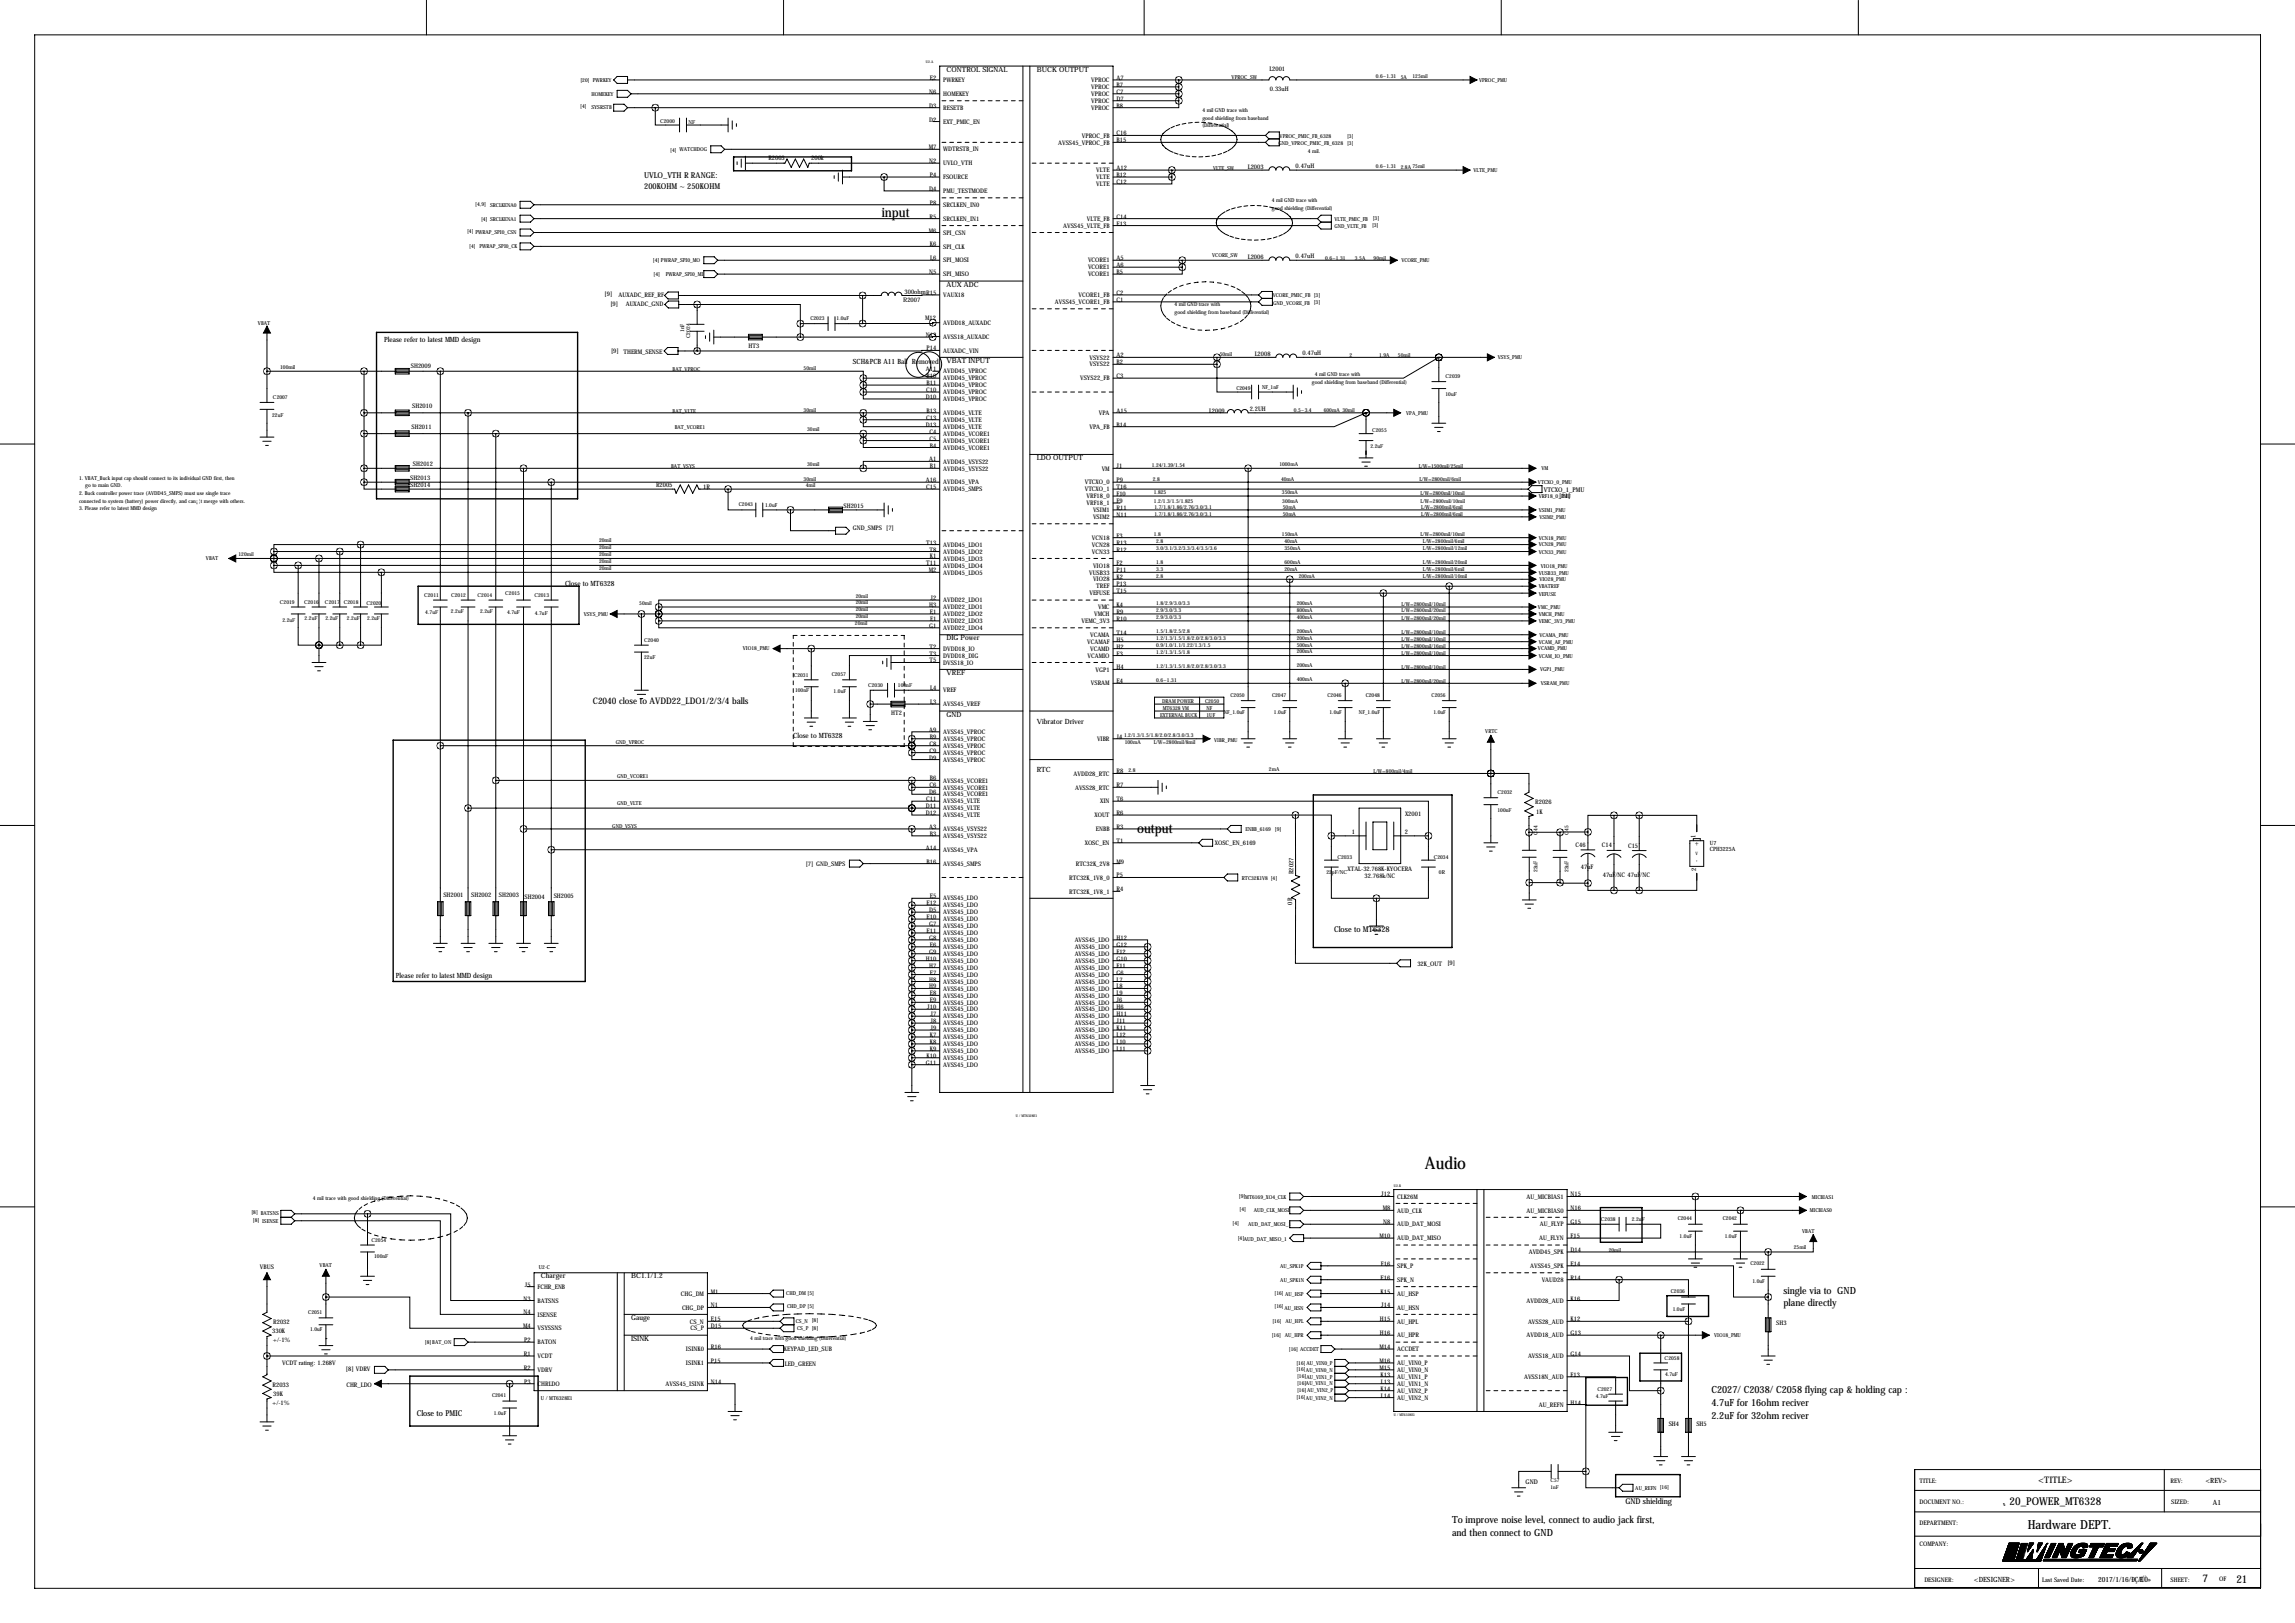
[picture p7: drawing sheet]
<svg xmlns="http://www.w3.org/2000/svg" width="841mm" height="594mm" viewBox="0 0 841 594" stroke-linecap="round" stroke-linejoin="round" font-family="sans-serif">
<defs><g id="words">
<text font-size="6.3" x="522" y="428.1">Audio</text>
<g font-size="4.9">
<text x="323" y="79.5">input</text>
<text x="416.5" y="305.1">output</text>
</g>
<text font-size="4.6" x="742.7" y="560.1">Hardware DEPT.</text>
<g font-size="4">
<text x="736.1" y="551.3">20_POWER_MT6328</text>
<text x="806.7" y="579.5">7</text>
<text x="819.2" y="579.8">21</text>
</g>
<g font-size="3.6">
<text x="653.3" y="473.8">single via to GND</text>
<text x="653.3" y="478.5">plane directly</text>
<text x="626.9" y="510.4">C2027/ C2038/ C2058 flying cap &amp; holding cap :</text>
<text x="626.9" y="515">4.7uF for 16ohm reciver</text>
<text x="626.9" y="519.7">2.2uF for 32ohm reciver</text>
<text x="531.9" y="557.9">To improve noise level, connect to audio jack first,</text>
<text x="531.9" y="562.5">and then connect to GND</text>
</g>
<g font-size="3.3">
<text x="217.2" y="257.9">C2040 close to AVDD22_LDO1/2/3/4 balls</text>
<text x="746.6" y="543.2">&lt;TITLE&gt;</text>
</g>
<g font-size="3">
<text x="236" y="65.1">UVLO_VTH R RANGE:</text>
<text x="236" y="69.2">200KOHM ~ 250KOHM</text>
<text x="488.7" y="341.5">Close to MT6328</text>
<text x="152.7" y="518.8">Close to PMIC</text>
<text x="595.4" y="550.8">GND shielding</text>
</g>
<g font-size="2.6">
<text x="346.8" y="26.3">CONTROL SIGNAL</text>
<text x="379.8" y="26.3">BUCK OUTPUT</text>
<text x="346.8" y="105">AUX ADC</text>
<text x="140.7" y="125.4">Please refer to latest MMD design</text>
<text x="312.4" y="133.5">SCH&amp;PCB A11 Ball Removed</text>
<text x="346.8" y="133">VBAT INPUT</text>
<text x="379.8" y="168.5">LDO OUTPUT</text>
<text x="207" y="214.5">Close to MT6328</text>
<text x="346.8" y="234.6">DIG Power</text>
<text x="346.8" y="247.3">VREF</text>
<text x="346.8" y="262.5">GND</text>
<text x="379.8" y="265">Vibrator Driver</text>
<text x="290.6" y="270.1">Close to MT6328</text>
<text x="379.8" y="282.8">RTC</text>
<text x="145" y="358.3">Please refer to latest MMD design</text>
<text x="198.2" y="468.2">Charger</text>
<text x="231.2" y="468.2">BC1.1/1.2</text>
<text x="231.2" y="483.5">Gauge</text>
<text x="231.2" y="491.1">ISINK</text>
<text x="807.8" y="543">&lt;REV&gt;</text>
<text x="810.6" y="551.1">A1</text>
<text x="723" y="579.3">&lt;DESIGNER&gt;</text>
<text x="768.5" y="579.4">2017/1/16/ÐÇÆ</text>
<text x="784.4" y="579.4">ÚÒ»</text>
</g>
<g font-size="2.4">
<text x="565.5" y="180.2">VTCXO_1_PMU</text>
<text x="571.2" y="182.3">[11]</text>
<text x="621" y="306.9" transform="rotate(-90 621 306.9)">1</text>
<text x="622.1" y="309.7" transform="rotate(-90 622.1 309.7)">+</text>
<text x="622.1" y="315.8" transform="rotate(-90 622.1 315.8)">-</text>
<text x="621.3" y="319.1" transform="rotate(-90 621.3 319.1)">2</text>
<text x="558.9" y="543.6">GND</text>
</g>
<g font-size="2.3">
<text x="340.6" y="29.3">E2</text>
<text x="409" y="29.3">A7</text>
<text x="465" y="26">L2001</text>
<text x="340.3" y="34.4">N6</text>
<text x="345.5" y="30.1">PWRKEY</text>
<text x="345.5" y="35.2">HOMEKEY</text>
<text x="399.7" y="30.1">VPROC</text>
<text x="399.7" y="32.6">VPROC</text>
<text x="399.7" y="35.2">VPROC</text>
<text x="409" y="31.8">B7</text>
<text x="409" y="34.4">C7</text>
<text x="465.2" y="33.4">0.33uH</text>
<text x="340.3" y="39.4">D3</text>
<text x="345.5" y="40.2">RESETB</text>
<text x="399.7" y="37.7">VPROC</text>
<text x="399.7" y="40.2">VPROC</text>
<text x="409" y="36.9">D7</text>
<text x="409" y="39.4">B8</text>
<text x="340.3" y="44.5">D2</text>
<text x="345.5" y="45.3">EXT_PMIC_EN</text>
<text x="387.6" y="52.9">AVSS45_VPROC_FB</text>
<text x="396.3" y="50.4">VPROC_FB</text>
<text x="409" y="49.6">C16</text>
<text x="409" y="52.1">B15</text>
<text x="281.4" y="58.5">R2003</text>
<text x="297.2" y="58.6">200k</text>
<text x="340.2" y="54.7">M7</text>
<text x="340.3" y="59.8">N2</text>
<text x="345.5" y="55.5">WDTRSTB_IN</text>
<text x="340.6" y="64.8">P4</text>
<text x="345.5" y="65.6">FSOURCE</text>
<text x="345.5" y="60.6">UVLO_VTH</text>
<text x="401.6" y="63.1">VLTE</text>
<text x="401.6" y="65.6">VLTE</text>
<text x="409" y="62.3">A12</text>
<text x="409" y="64.8">B12</text>
<text x="457.1" y="61.8">L2003</text>
<text x="474.6" y="61.4">0.47uH</text>
<text x="340.3" y="69.9">D4</text>
<text x="345.5" y="70.7">PMU_TESTMODE</text>
<text x="401.6" y="68.2">VLTE</text>
<text x="409" y="67.4">C12</text>
<text x="340.6" y="75">P8</text>
<text x="345.5" y="75.8">SRCLKEN_IN0</text>
<text x="340.4" y="80.1">R5</text>
<text x="345.5" y="80.9">SRCLKEN_IN1</text>
<text x="389.5" y="83.4">AVSS45_VLTE_FB</text>
<text x="398.1" y="80.9">VLTE_FB</text>
<text x="409" y="80.1">C14</text>
<text x="409" y="82.6">E13</text>
<text x="340.2" y="85.2">M6</text>
<text x="345.5" y="86">SPI_CSN</text>
<text x="340.6" y="90.2">K6</text>
<text x="340.7" y="95.3">L6</text>
<text x="345.5" y="91">SPI_CLK</text>
<text x="409" y="95.3">A5</text>
<text x="457.1" y="94.8">L2006</text>
<text x="474.6" y="94.4">0.47uH</text>
<text x="340.3" y="100.4">N5</text>
<text x="345.5" y="96.1">SPI_MOSI</text>
<text x="345.5" y="101.2">SPI_MISO</text>
<text x="398.5" y="96.1">VCORE1</text>
<text x="398.5" y="98.7">VCORE1</text>
<text x="398.5" y="101.2">VCORE1</text>
<text x="409" y="97.9">A6</text>
<text x="409" y="100.4">B5</text>
<text x="331.3" y="107.5">300ohmR15</text>
<text x="221.5" y="108.4">[9]</text>
<text x="223.6" y="112.1">[9]</text>
<text x="226.6" y="108.7">AUXADC_REF_RF</text>
<text x="229.2" y="112.1">AUXADC_GND</text>
<text x="330.8" y="110.5">R2007</text>
<text x="345.5" y="108.8">VAUX18</text>
<text x="386.4" y="111.4">AVSS45_VCORE1_FB</text>
<text x="395.1" y="108.8">VCORE1_FB</text>
<text x="409" y="108">C2</text>
<text x="409" y="110.6">C1</text>
<text x="338.9" y="117.3">M12</text>
<text x="345.5" y="119">AVDD18_AUXADC</text>
<text x="339.1" y="123.3">N13</text>
<text x="345.5" y="124.1">AVSS18_AUXADC</text>
<text x="223.8" y="129.4">[9]</text>
<text x="228.4" y="129.6">THERM_SENSE</text>
<text x="274.2" y="127.3">HT3</text>
<text x="339.4" y="128.3">P14</text>
<text x="345.5" y="129.1">AUXADC_VIN</text>
<text x="399.1" y="131.7">VSYS22</text>
<text x="409" y="130.9">A2</text>
<text x="459.6" y="130.4">L2008</text>
<text x="477.1" y="130">0.47uH</text>
<text x="150.5" y="134.8">SH2009</text>
<text x="339.1" y="136">A11</text>
<text x="345.5" y="136.8">AVDD45_VPROC</text>
<text x="399.1" y="134.2">VSYS22</text>
<text x="409" y="133.4">B2</text>
<text x="339.3" y="143.6">C10</text>
<text x="339.4" y="138.5">B10</text>
<text x="339.4" y="141">B11</text>
<text x="345.5" y="139.3">AVDD45_VPROC</text>
<text x="345.5" y="141.8">AVDD45_VPROC</text>
<text x="395.6" y="139.3">VSYS22_FB</text>
<text x="409" y="138.5">C3</text>
<text x="151" y="149.3">SH2010</text>
<text x="339.1" y="146.1">D10</text>
<text x="345.5" y="144.4">AVDD45_VPROC</text>
<text x="345.5" y="146.9">AVDD45_VPROC</text>
<text x="339.3" y="153.7">C13</text>
<text x="339.4" y="151.2">B13</text>
<text x="345.5" y="154.5">AVDD45_VLTE</text>
<text x="345.5" y="152">AVDD45_VLTE</text>
<text x="402.5" y="152">VPA</text>
<text x="409" y="151.2">A15</text>
<text x="442.9" y="151.2">L2009</text>
<text x="457.8" y="150.5">2.2UH</text>
<text x="150.7" y="157.1">SH2011</text>
<text x="339.1" y="156.3">D13</text>
<text x="340.4" y="161.4">C5</text>
<text x="340.4" y="158.8">C4</text>
<text x="345.5" y="159.6">AVDD45_VCORE1</text>
<text x="345.5" y="157.1">AVDD45_VLTE</text>
<text x="399.1" y="157.1">VPA_FB</text>
<text x="409" y="156.3">B14</text>
<text x="340.6" y="163.9">B4</text>
<text x="345.5" y="162.2">AVDD45_VCORE1</text>
<text x="345.5" y="164.7">AVDD45_VCORE1</text>
<text x="151.2" y="170.6">SH2012</text>
<text x="340.3" y="169">A1</text>
<text x="340.6" y="171.5">B1</text>
<text x="345.5" y="172.3">AVDD45_VSYS22</text>
<text x="345.5" y="169.8">AVDD45_VSYS22</text>
<text x="403.6" y="172.3">VM</text>
<text x="409" y="171.5">J1</text>
<text x="150.2" y="175.7">SH2013</text>
<text x="150.2" y="178.5">SH2014</text>
<text x="240.3" y="178.4">R2005</text>
<text x="257.6" y="179">1R</text>
<text x="339.1" y="176.6">A16</text>
<text x="339.3" y="179.1">C15</text>
<text x="345.5" y="177.4">AVDD45_VPA</text>
<text x="345.5" y="179.9">AVDD45_SMPS</text>
<text x="397.4" y="177.4">VTCXO_0</text>
<text x="397.4" y="179.9">VTCXO_1</text>
<text x="409" y="176.6">P9</text>
<text x="409" y="179.1">T16</text>
<text x="398" y="185">VRF18_1</text>
<text x="398" y="182.5">VRF18_0</text>
<text x="409" y="184.2">F9</text>
<text x="409" y="181.7">F10</text>
<text x="309" y="186.1">SH2015</text>
<text x="400.4" y="187.6">VSIM1</text>
<text x="400.4" y="190.1">VSIM2</text>
<text x="409" y="186.8">R11</text>
<text x="409" y="189.3">N11</text>
<text x="312.4" y="194.1">GND_SMPS [7]</text>
<text x="400" y="197.7">VCN18</text>
<text x="409" y="196.9">F3</text>
<text x="339.3" y="199.5">T13</text>
<text x="340.4" y="202">T8</text>
<text x="345.5" y="200.3">AVDD45_LDO1</text>
<text x="345.5" y="202.8">AVDD45_LDO2</text>
<text x="400" y="200.3">VCN28</text>
<text x="400" y="202.8">VCN33</text>
<text x="409" y="199.5">R13</text>
<text x="409" y="202">R12</text>
<text x="339.3" y="207.1">T11</text>
<text x="340.2" y="209.6">M2</text>
<text x="340.6" y="204.5">K1</text>
<text x="345.5" y="205.3">AVDD45_LDO3</text>
<text x="345.5" y="207.9">AVDD45_LDO4</text>
<text x="400.4" y="207.9">VIO18</text>
<text x="409" y="209.6">P11</text>
<text x="409" y="207.1">F2</text>
<text x="345.5" y="210.4">AVDD45_LDO5</text>
<text x="398.9" y="210.4">VUSB33</text>
<text x="400.4" y="213">VIO28</text>
<text x="401.6" y="215.5">TREF</text>
<text x="409" y="212.2">K2</text>
<text x="409" y="214.7">P13</text>
<text x="340.8" y="219.8">J2</text>
<text x="345.5" y="220.6">AVDD22_LDO1</text>
<text x="399.1" y="218">VEFUSE</text>
<text x="409" y="217.2">T15</text>
<text x="340.3" y="222.3">H3</text>
<text x="340.6" y="224.9">E1</text>
<text x="340.7" y="227.4">F1</text>
<text x="345.5" y="223.1">AVDD22_LDO1</text>
<text x="345.5" y="225.7">AVDD22_LDO2</text>
<text x="400.8" y="225.7">VMCH</text>
<text x="402.2" y="223.1">VMC</text>
<text x="409" y="222.3">K4</text>
<text x="409" y="224.9">R9</text>
<text x="409" y="227.4">R10</text>
<text x="340.3" y="229.9">G1</text>
<text x="345.5" y="228.2">AVDD22_LDO3</text>
<text x="345.5" y="230.7">AVDD22_LDO4</text>
<text x="396.2" y="228.2">VEMC_3V3</text>
<text x="399.3" y="233.3">VCAMA</text>
<text x="409" y="232.5">T14</text>
<text x="340.4" y="237.6">T2</text>
<text x="345.5" y="238.4">DVDD18_IO</text>
<text x="398.3" y="235.8">VCAMAF</text>
<text x="399.3" y="238.4">VCAMD</text>
<text x="409" y="237.6">H2</text>
<text x="409" y="235">H5</text>
<text x="340.4" y="240.1">T3</text>
<text x="340.4" y="242.6">T5</text>
<text x="345.5" y="240.9">DVDD18_DIG</text>
<text x="345.5" y="243.4">DVSS18_IO</text>
<text x="398.4" y="240.9">VCAMIO</text>
<text x="401.3" y="246">VGP1</text>
<text x="409" y="245.2">H4</text>
<text x="409" y="240.1">E3</text>
<text x="399.6" y="251.1">VSRAM</text>
<text x="409" y="250.3">E4</text>
<text x="340.7" y="257.9">L3</text>
<text x="340.7" y="252.8">L4</text>
<text x="345.5" y="253.6">VREF</text>
<text x="326.4" y="261.7">HT2</text>
<text x="345.5" y="258.7">AVSS45_VREF</text>
<text x="340.3" y="268">A9</text>
<text x="345.5" y="268.8">AVSS45_VPROC</text>
<text x="340.4" y="273.1">C8</text>
<text x="340.4" y="275.7">C9</text>
<text x="340.6" y="270.6">B9</text>
<text x="345.5" y="271.4">AVSS45_VPROC</text>
<text x="345.5" y="273.9">AVSS45_VPROC</text>
<text x="401.8" y="271.4">VIBR</text>
<text x="409" y="270.6">J4</text>
<text x="340.3" y="278.2">D9</text>
<text x="345.5" y="276.5">AVSS45_VPROC</text>
<text x="345.5" y="279">AVSS45_VPROC</text>
<text x="340.6" y="285.8">B6</text>
<text x="345.5" y="286.6">AVSS45_VCORE1</text>
<text x="393.3" y="284.1">AVDD28_RTC</text>
<text x="409" y="283.3">R8</text>
<text x="339.3" y="293.4">C11</text>
<text x="340.3" y="290.9">D6</text>
<text x="340.4" y="288.4">C6</text>
<text x="345.5" y="289.2">AVSS45_VCORE1</text>
<text x="345.5" y="291.7">AVSS45_VCORE1</text>
<text x="393.8" y="289.2">AVSS28_RTC</text>
<text x="409" y="293.4">T6</text>
<text x="409" y="288.4">R7</text>
<text x="339.1" y="296">D11</text>
<text x="339.1" y="298.5">D12</text>
<text x="345.5" y="296.8">AVSS45_VLTE</text>
<text x="345.5" y="299.3">AVSS45_VLTE</text>
<text x="345.5" y="294.2">AVSS45_VLTE</text>
<text x="400.9" y="299.3">XOUT</text>
<text x="403" y="294.2">XIN</text>
<text x="409" y="298.5">R6</text>
<text x="514.7" y="299">X2001</text>
<text x="562.4" y="294.5">R2026</text>
<text x="562.7" y="298.1">1K</text>
<text x="340.3" y="303.6">A3</text>
<text x="345.5" y="304.4">AVSS45_VSYS22</text>
<text x="401.4" y="304.4">ENBB</text>
<text x="409" y="303.6">R3</text>
<text x="495.1" y="305.6">1</text>
<text x="514.6" y="305.6">2</text>
<text x="339.1" y="311.2">A14</text>
<text x="340.6" y="306.1">B3</text>
<text x="345.5" y="306.9">AVSS45_VSYS22</text>
<text x="397.4" y="309.5">XOSC_EN</text>
<text x="409" y="308.7">T1</text>
<text x="445" y="309.6">XOSC_EN_6169</text>
<text x="577.2" y="310.3">C46</text>
<text x="586.8" y="310.4">C14</text>
<text x="596.4" y="310.6">C15</text>
<text x="295.2" y="317.2">[7] GND_SMPS</text>
<text x="339.4" y="316.3">B16</text>
<text x="345.5" y="312">AVSS45_VPA</text>
<text x="345.5" y="317.1">AVSS45_SMPS</text>
<text x="394.1" y="317.1">RTC32K_2V8</text>
<text x="409" y="316.3">M9</text>
<text x="391.7" y="322.2">RTC32K_1V8_0</text>
<text x="409" y="321.4">P5</text>
<text x="473.8" y="320.2" transform="rotate(-90 473.8 320.2)">R2027</text>
<text x="493.6" y="319.2">XTAL-32.768K-KYOCERA</text>
<text x="499.9" y="321.7">32.768k/NC</text>
<text x="579" y="318.3">47uF</text>
<text x="587.1" y="321.2">47uF/NC 47uF/NC</text>
<text x="162.4" y="328.6">SH2001</text>
<text x="172.6" y="328.6">SH2002</text>
<text x="182.7" y="328.6">SH2003</text>
<text x="192.1" y="329.1">SH2004</text>
<text x="202.8" y="328.8">SH2005</text>
<text x="340.6" y="329">E5</text>
<text x="345.5" y="329.8">AVSS45_LDO</text>
<text x="391.7" y="327.3">RTC32K_1V8_1</text>
<text x="409" y="326.5">R4</text>
<text x="339.4" y="331.5">E12</text>
<text x="340.3" y="334.1">D5</text>
<text x="345.5" y="334.9">AVSS45_LDO</text>
<text x="345.5" y="332.3">AVSS45_LDO</text>
<text x="473.3" y="331.3" transform="rotate(-90 473.3 331.3)">0R</text>
<text x="339.4" y="336.6">E10</text>
<text x="339.4" y="341.7">E11</text>
<text x="340.3" y="339.2">G7</text>
<text x="345.5" y="340">AVSS45_LDO</text>
<text x="345.5" y="337.4">AVSS45_LDO</text>
<text x="340.3" y="344.2">G8</text>
<text x="340.6" y="346.8">E6</text>
<text x="345.5" y="345">AVSS45_LDO</text>
<text x="345.5" y="342.5">AVSS45_LDO</text>
<text x="345.5" y="347.6">AVSS45_LDO</text>
<text x="393.7" y="347.6">AVSS45_LDO</text>
<text x="393.7" y="345">AVSS45_LDO</text>
<text x="409" y="346.8">G12</text>
<text x="409" y="344.2">H12</text>
<text x="339.1" y="351.9">H10</text>
<text x="340.3" y="349.3">G9</text>
<text x="345.5" y="350.1">AVSS45_LDO</text>
<text x="345.5" y="352.7">AVSS45_LDO</text>
<text x="393.7" y="352.7">AVSS45_LDO</text>
<text x="393.7" y="350.1">AVSS45_LDO</text>
<text x="409" y="351.9">G10</text>
<text x="409" y="349.3">F12</text>
<text x="519.2" y="353.8">32K_OUT</text>
<text x="530.2" y="353.6">[9]</text>
<text x="340.3" y="354.4">H7</text>
<text x="340.3" y="359.5">H8</text>
<text x="340.6" y="356.9">E7</text>
<text x="345.5" y="355.2">AVSS45_LDO</text>
<text x="345.5" y="357.7">AVSS45_LDO</text>
<text x="393.7" y="355.2">AVSS45_LDO</text>
<text x="393.7" y="357.7">AVSS45_LDO</text>
<text x="409" y="354.4">F11</text>
<text x="409" y="356.9">G6</text>
<text x="409" y="359.5">L7</text>
<text x="340.3" y="362">H9</text>
<text x="340.6" y="364.6">E8</text>
<text x="345.5" y="360.3">AVSS45_LDO</text>
<text x="345.5" y="362.8">AVSS45_LDO</text>
<text x="345.5" y="365.4">AVSS45_LDO</text>
<text x="393.7" y="360.3">AVSS45_LDO</text>
<text x="393.7" y="362.8">AVSS45_LDO</text>
<text x="393.7" y="365.4">AVSS45_LDO</text>
<text x="409" y="362">L8</text>
<text x="409" y="364.6">L9</text>
<text x="339.7" y="369.6">J10</text>
<text x="340.6" y="367.1">E9</text>
<text x="345.5" y="370.4">AVSS45_LDO</text>
<text x="345.5" y="367.9">AVSS45_LDO</text>
<text x="393.7" y="370.4">AVSS45_LDO</text>
<text x="393.7" y="367.9">AVSS45_LDO</text>
<text x="409" y="369.6">H6</text>
<text x="409" y="367.1">J6</text>
<text x="340.8" y="372.2">J7</text>
<text x="340.8" y="374.7">J8</text>
<text x="340.8" y="377.3">J9</text>
<text x="345.5" y="373">AVSS45_LDO</text>
<text x="345.5" y="375.5">AVSS45_LDO</text>
<text x="393.7" y="373">AVSS45_LDO</text>
<text x="393.7" y="375.5">AVSS45_LDO</text>
<text x="409" y="372.2">H11</text>
<text x="409" y="374.7">J11</text>
<text x="409" y="377.3">K11</text>
<text x="340.6" y="379.8">K7</text>
<text x="340.6" y="382.3">K8</text>
<text x="345.5" y="378.1">AVSS45_LDO</text>
<text x="345.5" y="380.6">AVSS45_LDO</text>
<text x="345.5" y="383.1">AVSS45_LDO</text>
<text x="393.7" y="378.1">AVSS45_LDO</text>
<text x="393.7" y="383.1">AVSS45_LDO</text>
<text x="393.7" y="380.6">AVSS45_LDO</text>
<text x="409" y="382.3">L10</text>
<text x="409" y="379.8">L12</text>
<text x="339.1" y="390">G11</text>
<text x="339.4" y="387.4">K10</text>
<text x="340.6" y="384.9">K9</text>
<text x="345.5" y="388.2">AVSS45_LDO</text>
<text x="345.5" y="385.7">AVSS45_LDO</text>
<text x="393.7" y="385.7">AVSS45_LDO</text>
<text x="409" y="384.9">L11</text>
<text x="345.5" y="390.8">AVSS45_LDO</text>
<text x="506" y="438.2">J12</text>
<text x="506.5" y="443.3">M8</text>
<text x="511.8" y="439">CLK26M</text>
<text x="559.2" y="439">AU_MICBIAS1</text>
<text x="575.3" y="443.3">N16</text>
<text x="575.3" y="438.2">N15</text>
<text x="506.6" y="448.4">N8</text>
<text x="511.8" y="444.1">AUD_CLK</text>
<text x="511.8" y="449.2">AUD_DAT_MOSI</text>
<text x="559.2" y="444.1">AU_MICBIAS0</text>
<text x="564.1" y="449.2">AU_FLYP</text>
<text x="575.3" y="448.4">G15</text>
<text x="505.3" y="453.5">M10</text>
<text x="511.8" y="454.3">AUD_DAT_MISO</text>
<text x="563.8" y="454.3">AU_FLYN</text>
<text x="575.3" y="453.5">F15</text>
<text x="560" y="459.3">AVDD45_SPK</text>
<text x="575.3" y="458.5">D14</text>
<text x="95.2" y="464.9">VBUS</text>
<text x="505.8" y="463.6">F16</text>
<text x="511.8" y="464.4">SPK_P</text>
<text x="560.5" y="464.4">AVSS45_SPK</text>
<text x="575.3" y="463.6">E14</text>
<text x="192.3" y="471.2">J5</text>
<text x="196.9" y="472">FCHR_ENB</text>
<text x="260.4" y="473.8">M1</text>
<text x="505.7" y="473.8">K15</text>
<text x="505.7" y="468.7">E16</text>
<text x="511.8" y="469.5">SPK_N</text>
<text x="564.7" y="469.5">VAUD28</text>
<text x="575.3" y="468.7">R14</text>
<text x="191.7" y="476.3">N3</text>
<text x="196.9" y="477.1">BATSNS</text>
<text x="249.4" y="474.6">CHG_DM</text>
<text x="249.8" y="479.7">CHG_DP</text>
<text x="260.4" y="478.9">N1</text>
<text x="506" y="478.9">J14</text>
<text x="511.8" y="474.6">AU_HSP</text>
<text x="511.8" y="479.7">AU_HSN</text>
<text x="559.2" y="477.1">AVDD28_AUD</text>
<text x="575.3" y="476.3">K16</text>
<text x="100.1" y="485">R2032</text>
<text x="191.7" y="481.4">N4</text>
<text x="196.9" y="482.2">ISENSE</text>
<text x="252.7" y="484.7">CS_N</text>
<text x="260.4" y="483.9">E15</text>
<text x="505.4" y="483.9">H15</text>
<text x="511.8" y="484.7">AU_HPL</text>
<text x="559.7" y="484.7">AVSS28_AUD</text>
<text x="575.3" y="483.9">K12</text>
<text x="650.6" y="485.3">SH3</text>
<text x="99.7" y="488.3">330K</text>
<text x="99.9" y="491.4">+/-1%</text>
<text x="191.6" y="486.5">M4</text>
<text x="192" y="491.6">P2</text>
<text x="196.9" y="487.3">VSYSSNS</text>
<text x="253" y="487.3">CS_P</text>
<text x="260.4" y="486.5">D15</text>
<text x="505.4" y="489">H16</text>
<text x="511.8" y="489.8">AU_HPR</text>
<text x="559.2" y="489.8">AVDD18_AUD</text>
<text x="575.3" y="489">G13</text>
<text x="191.9" y="496.6">R1</text>
<text x="196.9" y="492.4">BATON</text>
<text x="196.9" y="497.4">VCDT</text>
<text x="251.3" y="494.9">ISINK0</text>
<text x="260.4" y="494.1">R16</text>
<text x="287.1" y="494.9">KEYPAD_LED_SUB</text>
<text x="505.3" y="494.1">M14</text>
<text x="511.8" y="494.9">ACCDET</text>
<text x="559.7" y="497.4">AVSS18_AUD</text>
<text x="575.3" y="496.6">G14</text>
<text x="103.4" y="499.8">VCDT rating: 1.268V</text>
<text x="126.7" y="502.1">[8] VDRV</text>
<text x="191.9" y="501.7">R2</text>
<text x="196.9" y="502.5">VDRV</text>
<text x="251.3" y="500">ISINK1</text>
<text x="260.4" y="499.2">P15</text>
<text x="287.5" y="500.2">LED_GREEN</text>
<text x="505.3" y="499.2">M16</text>
<text x="505.3" y="501.7">M15</text>
<text x="511.8" y="500">AU_VIN0_P</text>
<text x="511.8" y="502.5">AU_VIN0_N</text>
<text x="99.8" y="507.8">R2033</text>
<text x="126.9" y="507.8">CHR_LDO</text>
<text x="192" y="506.8">P3</text>
<text x="196.9" y="507.6">CHRLDO</text>
<text x="243.8" y="507.6">AVSS45_ISINK</text>
<text x="260.4" y="506.8">N14</text>
<text x="505.7" y="504.3">K13</text>
<text x="505.7" y="509.3">K14</text>
<text x="505.8" y="506.8">L13</text>
<text x="511.8" y="505.1">AU_VIN1_P</text>
<text x="511.8" y="507.6">AU_VIN1_N</text>
<text x="558.3" y="505.1">AVSS18N_AUD</text>
<text x="575.3" y="504.3">F13</text>
<text x="99.6" y="514.5">+/-1%</text>
<text x="100.1" y="511.2">39K</text>
<text x="505.8" y="511.9">L14</text>
<text x="511.8" y="510.1">AU_VIN2_P</text>
<text x="511.8" y="512.7">AU_VIN2_N</text>
<text x="563.7" y="515.2">AU_REFN</text>
<text x="575.3" y="514.4">H14</text>
<text x="611.2" y="522.1">SH4</text>
<text x="621.4" y="522.1">SH5</text>
<text x="703.1" y="543.3">TITLE:</text>
<text x="795.1" y="543.1">REV:</text>
<text x="703.1" y="550.9">DOCUMENT NO.:</text>
<text x="795.3" y="550.9">SIZED:</text>
<text x="703.1" y="558.6">DEPARTMENT:</text>
<text x="703.1" y="566.2">COMPANY:</text>
<text x="704.9" y="579.4">DESIGNER:</text>
<text x="748.1" y="579.4">Last Saved Date:</text>
<text x="795.1" y="579.4">SHEET:</text>
<text x="812.9" y="579.1">OF</text>
</g>
<g font-size="2.1">
<text x="626.4" y="309.4">U7</text>
<text x="626.4" y="311.7">CPH3225A</text>
</g>
<g font-size="2">
<text x="212.6" y="29.9">[20] PWRKEY</text>
<text x="451.1" y="29">VPROC_SW</text>
<text x="503.9" y="28.5">0.6~1.31</text>
<text x="513.1" y="28.8">5A</text>
<text x="517.4" y="28.5">125mil</text>
<text x="216.7" y="35.1">HOMEKEY</text>
<text x="541.8" y="30">VPROC_PMU</text>
<text x="212.5" y="39.5">[4]</text>
<text x="216.7" y="39.9">SYSRSTB</text>
<text x="440.4" y="41.1">4 mil GND trace with</text>
<text x="241.8" y="45">C2000</text>
<text x="252.2" y="45.3">NF</text>
<text x="440.4" y="43.9">good shielding from baseband</text>
<text x="440.4" y="46.7">(Differential)</text>
<text x="468.3" y="53.2">GND_VPROC_PMIC_FB_6328 [3]</text>
<text x="468.7" y="50.4">VPROC_PMIC_FB_6328</text>
<text x="493.4" y="50.5">[3]</text>
<text x="245.5" y="55.8">[4] WATCHDOG</text>
<text x="479" y="56.1">4 mil.</text>
<text x="444.3" y="62.3">VLTE_SW</text>
<text x="503.9" y="61.5">0.6~1.31</text>
<text x="513.1" y="61.8">2.8A 75mil</text>
<text x="539.7" y="63.1">VLTE_PMU</text>
<text x="174.1" y="75.6">[4,9]</text>
<text x="179.5" y="75.8">SRCLKENA0</text>
<text x="465.8" y="74.1">4 mil GND trace with</text>
<text x="465.8" y="76.9">good shielding (Differential)</text>
<text x="176.2" y="81">[4] SRCLKENA1</text>
<text x="488.8" y="83.4">GND_VLTE_FB</text>
<text x="488.9" y="80.8">VLTE_PMIC_FB</text>
<text x="502.6" y="83">[3]</text>
<text x="502.8" y="80.7">[3]</text>
<text x="171.1" y="85.3">[4] PWRAP_SPI0_CSN</text>
<text x="171.9" y="90.9">[4] PWRAP_SPI0_CK</text>
<text x="239.2" y="95.9">[4] PWRAP_SPI0_MO</text>
<text x="444" y="94.1">VCORE_SW</text>
<text x="485.4" y="95.1">0.6~1.31</text>
<text x="496.3" y="95.1">3.5A</text>
<text x="503.2" y="95.1">90mil</text>
<text x="239.4" y="101">[4]</text>
<text x="243.8" y="101.2">PWRAP_SPI0_MI</text>
<text x="513.3" y="96.1">VCORE_PMU</text>
<text x="430.3" y="112.2">4 mil GND trace with</text>
<text x="466.2" y="108.8">VCORE_PMIC_FB [3]</text>
<text x="466.4" y="111.6">GND_VCORE_FB [3]</text>
<text x="94.5" y="118.9">VBAT</text>
<text x="296.9" y="117.3">C2023</text>
<text x="306.4" y="117.3">1.0uF</text>
<text x="430.3" y="115">good shielding from baseband (Differential)</text>
<text x="250.6" y="121.7" transform="rotate(-90 250.6 121.7)">1nF</text>
<text x="252.9" y="124" transform="rotate(-90 252.9 124)">C2024</text>
<text x="446.8" y="130.5">50mil</text>
<text x="494.3" y="130.6">2</text>
<text x="505.2" y="130.6">1.9A</text>
<text x="512.1" y="130.6">50mil</text>
<text x="548.6" y="131.6">VSYS_PMU</text>
<text x="102.6" y="135.1">100mil</text>
<text x="246.4" y="136">BAT_VPROC</text>
<text x="294.4" y="135.6">50mil</text>
<text x="481.6" y="137.6">4 mil GND trace with</text>
<text x="452.9" y="142.8">C2049</text>
<text x="462.3" y="142.6">NF_1nF</text>
<text x="480.6" y="140.6">good shielding from baseband (Differential)</text>
<text x="529.5" y="138.5">C2039</text>
<text x="100" y="146.1">C2007</text>
<text x="529.5" y="145.1">10uF</text>
<text x="99.7" y="152.7">22uF</text>
<text x="246.4" y="151.2">BAT_VLTE</text>
<text x="294.4" y="150.8">30mil</text>
<text x="474" y="150.9">0.5~3.4</text>
<text x="484.9" y="150.9">600mA 30mil</text>
<text x="515.1" y="152">VPA_PMU</text>
<text x="247.1" y="157">BAT_VCORE1</text>
<text x="295.7" y="157.9">30mil</text>
<text x="502.6" y="158.1">C2055</text>
<text x="502" y="163.9">2.2uF</text>
<text x="245.9" y="171.3">BAT_VSYS</text>
<text x="295.7" y="170.6">30mil</text>
<text x="421.9" y="171">1.24/1.39/1.54</text>
<text x="468.6" y="170.8">1000mA</text>
<text x="519.7" y="171.3">L/W=1500mil/25mil</text>
<text x="564.6" y="172.3">VM</text>
<text x="29" y="175.7">1. VBAT_Buck input cap should connect to its individual GND first, then</text>
<text x="31.2" y="178.2">go to main GND.</text>
<text x="294.4" y="176.2">30mil</text>
<text x="295.1" y="178.5">4mil</text>
<text x="422.2" y="176">2.8</text>
<text x="469.2" y="176">40mA</text>
<text x="519.9" y="176.1">L/W=2800mil/6mil</text>
<text x="563.4" y="177.4">VTCXO_0_PMU</text>
<text x="29" y="181.3">2. Buck controller power trace (AVDD45_SMPS) must use single trace</text>
<text x="29" y="184.1">connected to system (battery) power directly, and can¡¦t merge with others.</text>
<text x="270.7" y="185.5">C2043</text>
<text x="280.2" y="185.7">1.0uF</text>
<text x="422.6" y="181.1">1.825</text>
<text x="422.7" y="184.1">1.2/1.3/1.5/1.825</text>
<text x="469.6" y="181.1">350mA</text>
<text x="469.7" y="184.1">300mA</text>
<text x="520.3" y="181.2">L/W=2800mil/10mil</text>
<text x="520.4" y="184.2">L/W=2800mil/10mil</text>
<text x="563.6" y="182.4">VRF18_0_PMU</text>
<text x="29" y="186.9">3. Please refer to latest MMD design</text>
<text x="422.9" y="186.5">1.7/1.8/1.86/2.76/3.0/3.1</text>
<text x="422.9" y="189">1.7/1.8/1.86/2.76/3.0/3.1</text>
<text x="469.9" y="186.5">50mA</text>
<text x="469.9" y="189">50mA</text>
<text x="520.6" y="186.6">L/W=2800mil/6mil</text>
<text x="520.6" y="189.1">L/W=2800mil/6mil</text>
<text x="563.6" y="187.5">VSIM1_PMU</text>
<text x="563.9" y="190.1">VSIM2_PMU</text>
<text x="422.6" y="196.3">1.8</text>
<text x="469.6" y="196.3">150mA</text>
<text x="520.3" y="196.4">L/W=2800mil/10mil</text>
<text x="563.6" y="197.7">VCN18_PMU</text>
<text x="87.4" y="203.6">120mil</text>
<text x="219.5" y="203.6">20mil</text>
<text x="219.5" y="201.1">20mil</text>
<text x="219.5" y="198.6">20mil</text>
<text x="423.5" y="198.9">2.8</text>
<text x="423.5" y="201.4">3.0/3.1/3.2/3.3/3.4/3.5/3.6</text>
<text x="470.5" y="198.9">40mA</text>
<text x="470.5" y="201.4">350mA</text>
<text x="521.2" y="199">L/W=2800mil/6mil</text>
<text x="521.2" y="201.5">L/W=2800mil/12mil</text>
<text x="563.6" y="200">VCN28_PMU</text>
<text x="563.6" y="202.8">VCN33_PMU</text>
<text x="75.4" y="205">VBAT</text>
<text x="219.5" y="206.2">20mil</text>
<text x="219.5" y="208.7">20mil</text>
<text x="423.5" y="206.5">1.8</text>
<text x="423.5" y="209">3.3</text>
<text x="470.5" y="206.5">600mA</text>
<text x="470.5" y="209">20mA</text>
<text x="521.2" y="206.6">L/W=2800mil/20mil</text>
<text x="521.2" y="209.1">L/W=2800mil/6mil</text>
<text x="564.4" y="208.1">VIO18_PMU</text>
<text x="423.5" y="211.6">2.8</text>
<text x="475.7" y="211.7">200mA</text>
<text x="521.2" y="211.7">L/W=2800mil/10mil</text>
<text x="563.6" y="210.6">VUSB33_PMU</text>
<text x="563.6" y="215.2">VBATREF</text>
<text x="563.9" y="212.9">VIO28_PMU</text>
<text x="102.5" y="221.1">C2019</text>
<text x="111.4" y="221.1">C2016</text>
<text x="119" y="221.3">C2017</text>
<text x="125.9" y="221.3">C2018</text>
<text x="134.3" y="221.6">C2020</text>
<text x="155.4" y="218.8">C2011</text>
<text x="165.3" y="218.8">C2012</text>
<text x="174.9" y="218.8">C2014</text>
<text x="185.1" y="218">C2015</text>
<text x="195.8" y="218.5">C2013</text>
<text x="234.2" y="221.4">50mil</text>
<text x="313.4" y="221.2">20mil</text>
<text x="313.4" y="218.9">20mil</text>
<text x="423.5" y="221.7">1.8/2.9/3.0/3.3</text>
<text x="475" y="221.6">200mA</text>
<text x="513.3" y="221.8">L/W=2800mil/10mil</text>
<text x="563.6" y="218.3">VEFUSE</text>
<text x="103.5" y="227.7">2.2uF</text>
<text x="111.6" y="227.2">2.2uF</text>
<text x="119.2" y="227.2">2.2uF</text>
<text x="127.1" y="226.9">2.2uF</text>
<text x="134.5" y="226.9">2.2uF</text>
<text x="155.8" y="224.9">4.7uF</text>
<text x="165.2" y="224.6">2.2uF</text>
<text x="175.9" y="224.6">2.2uF</text>
<text x="185.8" y="224.9">4.7uF</text>
<text x="195.9" y="225.1">4.7uF</text>
<text x="213.8" y="225.5">VSYS_PMU</text>
<text x="313.4" y="224">20mil</text>
<text x="313.4" y="226.5">20mil</text>
<text x="423.5" y="224.3">2.9/3.0/3.3</text>
<text x="423.5" y="226.8">2.9/3.0/3.3</text>
<text x="475" y="224.1">800mA</text>
<text x="475" y="226.6">400mA</text>
<text x="513.3" y="224.1">L/W=2800mil/20mil</text>
<text x="513.3" y="227.1">L/W=2800mil/20mil</text>
<text x="563.4" y="223.1">VMC_PMU</text>
<text x="563.6" y="225.6">VMCH_PMU</text>
<text x="313.2" y="229">20mil</text>
<text x="423.5" y="231.9">1.5/1.8/2.5/2.8</text>
<text x="475" y="231.7">200mA</text>
<text x="513.3" y="232.2">L/W=2800mil/10mil</text>
<text x="563.6" y="228.2">VEMC_3V3_PMU</text>
<text x="563.9" y="233.2">VCAMA_PMU</text>
<text x="236" y="235.3">C2040</text>
<text x="272.1" y="238.2">VIO18_PMU</text>
<text x="423.5" y="234.4">1.2/1.3/1.5/1.8/2.0/2.8/3.0/3.3</text>
<text x="423.5" y="237">0.9/1.0/1.1/1.22/1.3/1.5</text>
<text x="423.5" y="239.5">1.2/1.3/1.5/1.8</text>
<text x="475" y="234.3">200mA</text>
<text x="475" y="236.8">500mA</text>
<text x="475" y="239.3">200mA</text>
<text x="513.3" y="234.8">L/W=2800mil/10mil</text>
<text x="513.3" y="237.3">L/W=2800mil/16mil</text>
<text x="513.3" y="239.8">L/W=2800mil/10mil</text>
<text x="563.4" y="238.1">VCAMD_PMU</text>
<text x="563.6" y="235.8">VCAM_AF_PMU</text>
<text x="236" y="241.4">22uF</text>
<text x="423.5" y="244.6">1.2/1.3/1.5/1.8/2.0/2.8/3.0/3.3</text>
<text x="475" y="244.4">200mA</text>
<text x="513.3" y="244.9">L/W=2800mil/10mil</text>
<text x="563.6" y="240.9">VCAM_IO_PMU</text>
<text x="564.1" y="245.7">VGP1_PMU</text>
<text x="290.7" y="248">C2031</text>
<text x="304.7" y="247.6">C2057</text>
<text x="318" y="251.8">C2030</text>
<text x="328.9" y="251.5">100nF</text>
<text x="423.5" y="249.7">0.6~1.31</text>
<text x="475" y="249.5">400mA</text>
<text x="513.3" y="250">L/W=2800mil/20mil</text>
<text x="564.4" y="251">VSRAM_PMU</text>
<text x="291.2" y="253.6">100nF</text>
<text x="305.4" y="253.9">1.0uF</text>
<text x="425.7" y="257.4">DRAM POWER</text>
<text x="441.5" y="257.4">C2050</text>
<text x="450.7" y="255.2">C2050</text>
<text x="466" y="255.2">C2047</text>
<text x="486.3" y="255.2">C2046</text>
<text x="500.3" y="255.2">C2048</text>
<text x="524.4" y="255.2">C2056</text>
<text x="424.9" y="262.5">EXTERNAL BUCK</text>
<text x="426" y="259.9">MT6328 VM</text>
<text x="442" y="262.5">1UF</text>
<text x="442" y="259.9">NF</text>
<text x="448.3" y="261.5">NF_1.0uF</text>
<text x="466.7" y="261.5">1.0uF</text>
<text x="487" y="261.5">1.0uF</text>
<text x="497.8" y="261.5">NF_1.0uF</text>
<text x="525.1" y="261.5">1.0uF</text>
<text x="411.7" y="269.8">1.2/1.3/1.5/1.8/2.0/2.8/3.0/3.3</text>
<text x="544.1" y="268.5">VRTC</text>
<text x="225.6" y="272.4">GND_VPROC</text>
<text x="412" y="272.6">100mA</text>
<text x="422.7" y="272.6">L/W=2800mil/8mil</text>
<text x="444.8" y="271.6">VIBR_PMU</text>
<text x="226.1" y="284.8">GND_VCORE1</text>
<text x="413.4" y="282.7">2.8</text>
<text x="464.8" y="282.5">2mA</text>
<text x="503.2" y="283">L/W=800mil/4mil</text>
<text x="548.6" y="290.7">C2032</text>
<text x="226.1" y="294.7">GND_VLTE</text>
<text x="548.5" y="297.5">100nF</text>
<text x="224.3" y="303.1">GND_VSYS</text>
<text x="456.2" y="304.4">ENBB_6169</text>
<text x="467" y="304.2">[9]</text>
<text x="563.2" y="305.7" transform="rotate(-90 563.2 305.7)">C44</text>
<text x="574.5" y="305.7" transform="rotate(-90 574.5 305.7)">C45</text>
<text x="489.9" y="314.5">C2033</text>
<text x="525.2" y="314.5">C2034</text>
<text x="454.9" y="322.1">RTC32K1V8 [4]</text>
<text x="485.9" y="320.1">22pF/NC</text>
<text x="527.1" y="320.1">0R</text>
<text x="563.2" y="319.4" transform="rotate(-90 563.2 319.4)">22uF</text>
<text x="574.5" y="319.5" transform="rotate(-90 574.5 319.5)">22uF</text>
<text x="114.6" y="439.3">4 mil trace with good shielding (Differential)</text>
<text x="453.8" y="438.8">[9]MT6169_XO4_CLK</text>
<text x="454.1" y="443.4">[4]</text>
<text x="459.2" y="443.8">AUD_CLK_MOSI</text>
<text x="663.7" y="439.2">MICBIAS1</text>
<text x="92.1" y="444.7">[8] BATSNS</text>
<text x="92.6" y="447.5">[8] ISENSE</text>
<text x="451.5" y="448.7">[4]</text>
<text x="457.2" y="449.1">AUD_DAT_MOSI_1</text>
<text x="586.4" y="447.1">C2038</text>
<text x="597.8" y="447.1">2.2uF</text>
<text x="614.6" y="447">C2044</text>
<text x="631.1" y="447">C2042</text>
<text x="662.9" y="444.1">MICBIAS0</text>
<text x="136.1" y="455">C2054</text>
<text x="453.4" y="454.1">[4]AUD_DAT_MISO_1</text>
<text x="615.3" y="453.3">1.0uF</text>
<text x="631.8" y="453.3">1.0uF</text>
<text x="660.1" y="451.7">VBAT</text>
<text x="137.1" y="460.9">100nF</text>
<text x="589.3" y="458.6">20mil</text>
<text x="657.1" y="457.6">25mil</text>
<text x="117.1" y="464.1">VBAT</text>
<text x="197.4" y="464.9">U2-C</text>
<text x="468.9" y="464.4">AU_SPK1P</text>
<text x="641.2" y="463.5">C2022</text>
<text x="469" y="469.5">AU_SPK1N</text>
<text x="612" y="473.6">C2036</text>
<text x="641.9" y="469.8">1.0uF</text>
<text x="288" y="474.3">CHD_DM[5]</text>
<text x="288.3" y="479.1">CHD_DP [5]</text>
<text x="466.9" y="474.4">[16] AU_HSP</text>
<text x="466.9" y="479.2">[16]AU_HSN</text>
<text x="612.7" y="480">1.0uF</text>
<text x="112.9" y="481.3">C2051</text>
<text x="291.5" y="484.7">CS_N [8]</text>
<text x="466.1" y="484.6">[16]</text>
<text x="470.9" y="484.7">AU_HPL</text>
<text x="113.6" y="487.6">1.0uF</text>
<text x="274.8" y="490.7">4 mil trace with good shielding (Differential)</text>
<text x="292" y="487.2">CS_P [8]</text>
<text x="465.8" y="489.6">[16]</text>
<text x="470.6" y="489.8">AU_HPR</text>
<text x="627.9" y="489.8">VIO18_PMU</text>
<text x="155.6" y="492.2">[8] BAT_ON</text>
<text x="472.1" y="494.7">[16] ACCDET</text>
<text x="474.9" y="499.8">[16]AU_VIN0_P</text>
<text x="474.9" y="502.1">[16]AU_VIN0_N</text>
<text x="609.8" y="498.2">C2058</text>
<text x="475.2" y="510">[16]AU_VIN2_P</text>
<text x="475.2" y="507.4">[16]AU_VIN1_N</text>
<text x="475.2" y="504.9">[16]AU_VIN1_P</text>
<text x="585.1" y="509.6">C2027</text>
<text x="609.9" y="504">4.7uF</text>
<text x="180.2" y="511.7">C2041</text>
<text x="198.2" y="512.6">U / MT6328E1</text>
<text x="474.9" y="512.2">[16]AU_VIN2_N</text>
<text x="584.5" y="512.2">4.7uF</text>
<text x="180.9" y="518.1">1.0uF</text>
<text x="599" y="545.7">AU_REFN [16]</text>
</g>
<g font-size="1.9">
<text x="567.9" y="543">C57</text>
<text x="567.9" y="545.3">1nF</text>
</g>
<text font-size="1.6" x="621" y="313.1">V</text>
<g font-size="1.3">
<text x="339.1" y="23.2">U2-A</text>
<text x="372.2" y="409.3">U / MT6328E1</text>
<text x="510.5" y="434.7">U2-B</text>
<text x="510.5" y="518.5">U / MT6328E1</text>
</g>
</g></defs>
<circle cx="734.1" cy="551.3" r=".15" fill="#000"/>
<g fill="none" stroke="#000" stroke-width=".37">
<path d="M12.7 12.8h815.3v568.9h-815.3zM156.2 .1v12.7M287 .1v12.7M419.1 .1v12.7M549.9 .1v12.7M680.7 .1v12.7M224.8 29.3l1.3-1.3h3.8v2.6h-3.8zM224.8 38.2h3.8l1.3 1.2-1.3 1.3h-3.8zM226.1 33.1h3.8l1.2 1.3-1.2 1.2h-3.8zM229.9 29.3h114.3M229.9 39.4h114.3M231.1 34.4h113.1"/>
<path d="M240 39.4v6.4h8.9M344.2 24.2h63.5v375.9h-63.5zM374.7 24.2v375.9M377.2 24.2v375.9M407.7 31.8h24.1M407.7 36.9h24.1M407.7 34.4h24.1M431.8 36.9v2.5h-24.1M431.8 29.3v7.6M467.4 29.3a1.27 1.27 0 0 0-1.3-1.2 1.27 1.27 0 0 0-1.3 1.2h-57.1M467.4 29.3a1.27 1.27 0 0 1 1.2-1.2 1.27 1.27 0 0 1 1.3 1.2 1.27 1.27 0 0 1 1.3-1.2 1.27 1.27 0 0 1 1.2 1.2h68.6M248.9 43.3v5"/>
<path d="M251.5 43.3v5M251.5 45.8h15.2M260.3 53.4h3.9l1.2 1.3-1.2 1.3h-3.9zM265.4 54.7h78.8M266.7 43.3v5M268.2 44.3v3M269.7 45.3v1M270 59.3v1M271.5 58.2v3.1M273 59.8h14.5l.8-1.6 1.5 3.1 1.5-3.1 1.6 3.1 1.5-3.1 1.5 3.1 .5-1.5h47.8M273 57.2v5.1M341.7 44.5h2.5"/>
<path d="M407.7 49.6h55.8M407.7 52.1h55.8M463.5 49.6l1.3 1.3M463.5 49.6l1.3-1.3h3.8v5.1h-3.8l-1.3-1.3M464.8 50.9h3.8M464.8 50.9l-1.3 1.2M190.5 78.8h3.8l1.3 1.3-1.3 1.3h-3.8zM190.5 73.7h3.8l1.3 1.3-1.3 1.3h-3.8zM195.6 75h148.6M305.6 64.3v1M307.1 63.3v3.1M308.6 62.3v5.1"/>
<path d="M308.6 64.8h35.6M323.8 64.8v5.1h20.4M407.7 64.8h21.6M429.3 64.8v2.6h-21.6M429.3 62.3v2.5M467.4 62.3a1.27 1.27 0 0 0-1.3-1.2 1.27 1.27 0 0 0-1.3 1.2h-57.1M467.4 62.3a1.27 1.27 0 0 1 1.2-1.2 1.27 1.27 0 0 1 1.3 1.2 1.27 1.27 0 0 1 1.3-1.2 1.27 1.27 0 0 1 1.2 1.2h66.1M190.5 83.9h3.8l1.3 1.3-1.3 1.2h-3.8zM190.5 89h3.8l1.3 1.2-1.3 1.3h-3.8zM195.6 90.2h148.6M195.6 85.2h148.6M195.6 80.1h148.6"/>
<path d="M257.8 94.1h3.8l1.3 1.2-1.3 1.3h-3.8zM257.8 99.1h3.8l1.3 1.3-1.3 1.3h-3.8zM262.9 95.3h81.3M407.7 80.1h74.9M407.7 82.6h74.9M407.7 97.9h25.4M433.1 97.9v2.5h-25.4M433.1 95.3v2.6M467.4 95.3a1.27 1.27 0 0 0-1.3-1.2 1.27 1.27 0 0 0-1.3 1.2h-57.1M467.4 95.3a1.27 1.27 0 0 1 1.2-1.2 1.27 1.27 0 0 1 1.3 1.2 1.27 1.27 0 0 1 1.3-1.2 1.27 1.27 0 0 1 1.2 1.2h39.4M482.6 80.1l1.3-1.3h3.8v5.1h-3.8l-1.3-1.3M482.6 80.1l1.3 1.3"/>
<path d="M483.9 81.4h3.8M483.9 81.4l-1.3 1.2M97.8 119.5v27.9M243.4 108.2l1.3-1.2h3.8v2.5h-3.8zM243.5 111.5l1.3-1.2h3.8v2.5h-3.8zM248.6 111.5h6.8M252.8 118.8h5.1M255.4 111.5h37.8v7M255.4 111.5v7.3M262.9 100.4h81.3M293.2 118.5h10.1M293.2 118.5v5"/>
<path d="M303.3 116v5.1M305.9 116v5.1M316 118.5h-10.1M316 108.2v10.3M325.3 108.2a1.27 1.27 0 0 0-1.2-1.2 1.27 1.27 0 0 0-1.3 1.2h-74.3M341.6 118.2v.2l.1-.2M341.7 118.2h.1M341.7 118.2v.3h-25.7M341.7 118.2h2.5M344.2 108l-13.8 .2a1.27 1.27 0 0 0-1.3-1.2 1.27 1.27 0 0 0-1.2 1.2 1.27 1.27 0 0 0-1.3-1.2 1.27 1.27 0 0 0-1.3 1.2M344.2 102.9h30.5M407.7 108h53.3"/>
<path d="M407.7 110.6h53.3M461 108l1.3 1.3M461 108l1.3-1.2h3.8v5h-3.8l-1.3-1.2M462.3 109.3h3.8M462.3 109.3l-1.3 1.3M97.8 136h63.5M133.3 136v40.6M144.8 136h.1M144.8 135.5h.1M144.8 134.9h5.1v2.1h-5.1zM144.8 136.5h5.1M144.8 135.5h5.1"/>
<path d="M161.3 136h154.9v2.5M161.3 136v83.8M243.3 128.5l1.3-1.2h3.8v2.5h-3.8zM248.4 128.5h7M252.8 121.3h5.1M255.4 121.3v7.2M258.4 123v1M259.9 121.9v3.1M261.5 120.9v5.1M274.2 123.5h.1M274.2 124h.1M274.2 122.4h5v2.1h-5z"/>
<path d="M274.2 123h5M274.2 124h5M316.2 138.5h28M316.2 138.5v5.1M341.7 136h2.5M344.2 128.3h-6.5v.2h-82.3M344.2 130.9h30.5M344.2 123.3h-2.5l-.1 .2h-80.1M407.7 130.9h59.7a1.27 1.27 0 0 1 1.2-1.2 1.27 1.27 0 0 1 1.3 1.2 1.27 1.27 0 0 1 1.3-1.2 1.27 1.27 0 0 1 1.2 1.2 1.27 1.27 0 0 1 1.3-1.2 1.27 1.27 0 0 1 1.3 1.2h72.4M407.7 133.4h38.1M445.8 133.4v10.2h12.7M445.8 130.9v2.5"/>
<path d="M524.5 139.8h5.1M527 130.9h.1M527 130.9l-12.9 7.6h-106.4M527 130.9v8.9M95.2 149.9h5.1M95.2 147.4h5.1M97.8 149.9v10.2M133.3 151.2h210.9M133.3 158.8h210.9M144.8 151.2h.1M144.8 150.7h.1M144.8 158.8h.1"/>
<path d="M144.8 158.3h.1M144.8 150.2h5.1v2h-5.1zM144.8 157.8h5.1v2h-5.1zM144.8 151.7h5.1M144.8 150.7h5.1M144.8 159.3h5.1M144.8 158.3h5.1M171.4 151.2v68.6M181.6 158.8v61M316.2 143.6v2.5h28M316.2 153.7v2.6h28M316.2 143.6h28"/>
<path d="M316.2 141h28M316.2 153.7h28M316.2 151.2v2.5M316.2 158.8v2.6M407.7 151.2h41.9a1.27 1.27 0 0 1 1.3-1.2 1.27 1.27 0 0 1 1.2 1.2 1.27 1.27 0 0 1 1.3-1.2 1.27 1.27 0 0 1 1.3 1.2 1.27 1.27 0 0 1 1.2-1.2 1.27 1.27 0 0 1 1.3 1.2h55.9M458.5 141v5.1M461 141v5.1M461 143.6h12.7M473.7 141v5.1M475.2 142.1v3M476.8 143.1v1M497.8 158.8h5.1"/>
<path d="M500.4 151.2h.1M500.4 151.2l-11.7 5.1h-81M500.4 151.2v7.6M524.5 142.3h5.1M524.5 155h5.1M525.5 156.5h3.1M526.5 158.1h1.1M527 142.3v12.7M0 162.6h12.7M95.2 160.1h5.1M96.3 161.6h3M97.3 163.1h1"/>
<path d="M133.3 176.6v2.5h113.8l.5 1.6 1.6-3.1 1.5 3.1 1.5-3.1 1.5 3.1 1.6-3.1 .7 1.5h88.2M133.3 171.5h210.9M133.3 176.6h210.9M144.8 171.5h.1M144.8 171h.1M144.8 176.6h.1M144.8 176.1h.1M144.8 179.1h.1M144.8 178.6h.1M144.8 170.5h5.1v2h-5.1zM144.8 175.6h5.1v2h-5.1zM144.8 178.1h5.1v2.1h-5.1z"/>
<path d="M144.8 172h5.1M144.8 171h5.1M144.8 177.1h5.1M144.8 176.1h5.1M144.8 179.6h5.1M144.8 178.6h5.1M191.8 171.5v48.3M201.9 176.6v43.2M266.7 179.1v7.7h10.2M316.2 161.4v2.5h28M316.2 161.4h28M344.2 169h-28v2.5"/>
<path d="M377.2 166.4h30.5M407.7 171.5h154.9M407.7 176.6h154.9M407.7 179.1h152.1M457.2 171.5v85.1M497.8 161.4h5.1M497.8 167.7h5.1M498.9 169.2h3M499.9 170.8h1M500.4 161.4v6.3M561 177.9h3.8v2.5h-3.8l-1.2-1.3zM828 162.6h12.7"/>
<path d="M132.1 199.5h-31.8v2.5M132.1 199.5v22.8M132.1 199.5h212.1M276.9 184.2v5.1M279.4 184.2v5.1M279.4 186.8h44.4M289.6 186.8v7.6h16.5M303.5 186.8h.1M303.5 186.3h.1M303.5 185.7h5.1v2.1h-5.1zM303.5 187.3h5.1M303.5 186.3h5.1"/>
<path d="M306.1 193.1h3.8l1.2 1.3-1.2 1.3h-3.8zM323.8 184.2v5.1M325.4 185.2v3.1M326.9 186.3v1M407.7 186.8h154.9M407.7 189.3h154.9M407.7 199.5h154.9M407.7 184.2h2.6M407.7 196.9h154.9M407.7 181.7h154.9M83.8 204.5h260.4M100.3 204.5h.1"/>
<path d="M100.3 207.1v2.5h39.4M100.3 202h243.9M100.3 207.1h243.9M100.3 202v5.1M109.2 207.1v15.2M116.8 204.5v17.8M124.5 202v20.3M139.7 209.6v12.7M139.7 209.6h204.5M158.7 219.8h5.1M168.9 219.8h5.1M179.1 219.8h5"/>
<path d="M189.2 219.8h5.1M199.4 219.8h5.1M344.2 219.8h-102.9v2.5M407.7 212.2h154.9M407.7 217.2h154.9M407.7 202h154.9M407.7 207.1h154.9M407.7 209.6h154.9M407.7 214.7h154.9M472.4 212.2v44.4M506.7 217.2v39.4M530.9 214.7v41.9"/>
<path d="M106.7 222.3h5.1M106.7 224.9h5.1M109.2 224.9v11.4h7.6M114.3 222.3h5.1M114.3 224.9h5.1M116.8 236.3h.1M116.8 236.3h15.3M116.8 224.9v17.7M121.9 222.3h5.1M121.9 224.9h5.1M124.5 224.9v11.4M129.5 222.3h5.1"/>
<path d="M129.5 224.9h5.1M132.1 224.9v11.4M137.2 222.3h5M137.2 224.9h5M139.7 224.9v11.4h-7.6M158.7 222.3h5.1M161.3 222.3v123.2M168.9 222.3h5.1M171.4 222.3v123.2M179.1 222.3h5M181.6 222.3v123.2M189.2 222.3h5.1"/>
<path d="M191.8 222.3v123.2M199.4 222.3h5.1M201.9 222.3v123.2M223.5 224.9h120.7M232.4 238.8h5.1M232.4 236.3h5.1M234.9 224.9v11.4M234.9 238.8v14M241.3 224.9h.1M241.3 227.4v2.5h102.9M241.3 222.3h102.9M241.3 227.4h102.9"/>
<path d="M241.3 222.3v5.1M283.2 237.6h61M297.2 237.6v11.4M344.2 232.5h30.5M407.7 222.3h154.9M407.7 224.9h154.9M407.7 232.5h154.9M407.7 237.6h154.9M407.7 227.4h154.9M407.7 235h154.9M114.3 242.6h5.1M115.3 244.2h3.1"/>
<path d="M116.3 245.7h1M232.4 252.8h5.1M233.4 254.3h3.1M234.4 255.8h1.1M294.6 251.5h5.1M294.6 249h5.1M297.2 251.5v11.5M308.6 251.5h5.1M308.6 249h5.1M311.1 251.5v11.5M318.8 257.9h25.4M318.8 257.9v6.3"/>
<path d="M323.3 242.1v1M324.9 241.1v3.1M325.1 252.8h-6.3v5.1M325.1 250.3v5M326.4 257.9h.1M326.4 258.4h.1M326.4 256.9h5.1v2h-5.1zM326.4 240.1v5.1M326.4 257.4h5.1M326.4 258.4h5.1M326.4 242.6h17.8M327.7 250.3v5"/>
<path d="M327.7 252.8h16.5M344.2 240.1h-33.1v8.9M344.2 245.2h30.5M407.7 245.2h154.9M407.7 240.1h154.9M407.7 250.3h154.9M422.9 255.3h25.4v7.7h-25.4zM422.9 257.9h25.4M439.4 255.3v7.7M454.7 259.2h5M454.7 256.6h5M457.2 259.2v11.4"/>
<path d="M469.9 259.2h5.1M469.9 256.6h5.1M472.4 259.2v11.4M490.2 259.2h5.1M490.2 256.6h5.1M492.8 250.3v6.3M492.8 259.2v11.4M504.2 259.2h5.1M504.2 256.6h5.1M506.7 259.2v11.4M528.3 259.2h5.1M528.3 256.6h5.1"/>
<path d="M530.9 259.2v11.4M161.3 273.1h182.9M294.6 263h5.1M295.7 264.5h3M296.7 266h1M308.6 263h5.1M309.6 264.5h3.1M310.6 266h1.1M316.2 264.2h5.1M317.2 265.8h3.1M318.3 267.3h1M334 273.1h.1"/>
<path d="M334 275.7v2.5h10.2M334 270.6h10.2M334 275.7h10.2M334 270.6v5.1M344.2 268h-10.2v2.6M344.2 260.4h30.5M377.2 260.4h30.5M377.2 278.2h30.5M407.7 270.6h35.5M422.9 260.4h25.4M454.7 270.6h5M455.7 272.1h3"/>
<path d="M456.7 273.6h1M469.9 270.6h5.1M470.9 272.1h3.1M471.9 273.6h1M490.2 270.6h5.1M491.2 272.1h3.1M492.3 273.6h1M504.2 270.6h5.1M505.2 272.1h3.1M506.2 273.6h1M528.3 270.6h5.1M529.3 272.1h3.1"/>
<path d="M530.4 273.6h1M546.1 269.3v22.9M171.4 296h172.8M181.6 285.8h162.6M334 296h.1M334 288.4v2.5h10.2M334 296v2.5h10.2M334 288.4h10.2M334 285.8v2.6M344.2 293.4h-10.2v2.6M407.7 293.4h115.5v12.7M407.7 283.3h138.4"/>
<path d="M407.7 298.5h66.8M407.7 288.4h16.5M424.2 285.8v5.1M425.7 286.8v3.1M427.2 287.9v1M474.5 298.5h13.2v7.6M474.5 298.5l.1 22.1 1.5 .5-3.1 1.6 3.1 1.5-3.1 1.5 3.1 1.5-3.1 1.5 1.6 .8-.1 23.3h37.1M497.8 296h15.3v20.3h-15.3zM543.6 294.7h5M543.6 292.2h5M546.1 283.3h.1M546.1 283.3h14v6.8l-1.6 .8 3.1 1.5-3.1 1.5 3.1 1.6-3.1 1.5 3.1 1.5-1.5 .5v5.8"/>
<path d="M546.1 294.7v14M591.2 298.6v12.9M591.2 298.6h-9.5v6.1M591.2 298.6h9.3M600.5 298.6h21v6v-2.5M600.5 298.6v12.9M0 302.3h12.7M191.8 303.6h152.4M201.9 311.2h142.3M311.1 315h3.9l1.2 1.3-1.2 1.3h-3.9zM316.2 316.3h28M334 303.6v2.5h10.2"/>
<path d="M407.7 316.3h2.6M407.7 308.7h31.4M407.7 303.6h41.9M439.1 308.7l1.3-1.3h3.8v2.6h-3.8zM449.6 303.6l1.2-1.3h3.9v2.6h-3.9zM485.1 317.6h5.1M485.1 315h5.1M487.7 317.6v11.4h16.5M487.7 306.1v8.9M487.7 306.1h12.7M500.4 301.1v10.1M502.9 301.1h5.1v10.1h-5.1z"/>
<path d="M510.5 301.1v10.1M510.5 306.1h12.7M520.7 317.6h5.1M520.7 315h5.1M523.2 317.6v11.4h-19M523.2 306.1v8.9M543.6 308.7h5M544.6 310.2h3M545.6 311.7h1M557.6 311.4h5.1M557.6 314h5.1M560.1 304.8l.1 6.6"/>
<path d="M560.1 304.8h11.3M560.2 314v15.6M568.9 311.5h5.1M568.9 314h5.1M571.4 304.8v6.7M571.4 314v9.3M579.1 311.3h5.1M579.1 313.8a3.2 3.2 0 0 1 5.1 0M581.7 304.7l-10.3 .1M581.7 304.7v6.6M581.7 312.5v11M588.7 311.5h5.1"/>
<path d="M588.7 314a3.2 3.2 0 0 1 5.1 0M591.2 312.7v13.4M597.9 311.5h5.1M597.9 314a3.2 3.2 0 0 1 5.1 .1M600.5 312.8v13.3M619 307.9h5.1v9.4h-5.1zM620.3 307.9v-.7h2.5v.7M828 302.3h12.7M160.3 330.3h2v5.1h-2zM160.8 330.3v5.1M161.3 335.4h.1M161.8 335.4h.1"/>
<path d="M161.8 330.3v5.1M170.4 330.3h2.1v5.1h-2.1zM170.9 330.3v5.1M171.4 335.4h.1M172 335.4h.1M172 330.3v5.1M180.6 330.3h2v5.1h-2zM181.1 330.3v5.1M181.6 335.4h.1M182.1 335.4h.1M182.1 330.3v5.1M190.8 330.3h2v5.1h-2z"/>
<path d="M191.3 330.3v5.1M191.8 335.4h.1M192.3 335.4h.1M192.3 330.3v5.1M200.9 330.3h2v5.1h-2zM201.4 330.3v5.1M201.9 335.4h.1M202.4 335.4h.1M202.4 330.3v5.1M334 339.2h10.2M334 336.6h10.2M334 334.1h10.2"/>
<path d="M334 331.5h10.2M334 331.5v68.6M344.2 329h-10.2v2.5M377.2 329h30.5M407.7 321.4h40.6M407.7 326.5h2.6M449.6 320.1h3.8v2.6h-3.8l-1.3-1.3zM501.6 339.2h5.1M504.2 329v10.2M557.6 329.6h5.1M558.6 331.1h3.1M559.7 332.7h1"/>
<path d="M560.2 323.3h11.2M571.4 323.3v.2h10.3M581.7 323.5v2.6h9.5M591.2 326.1h9.3M621.5 322.4v-2.5v6.2h-21M158.7 345.5h5.1M159.8 347h3M160.8 348.6h1M168.9 345.5h5.1M169.9 347h3.1M170.9 348.6h1.1M179.1 345.5h5"/>
<path d="M180.1 347h3M181.1 348.6h1M189.2 345.5h5.1M190.2 347h3.1M191.3 348.6h1M199.4 345.5h5.1M200.4 347h3.1M201.4 348.6h1M334 351.9h10.2M334 344.2h10.2M334 349.3h10.2M334 354.4h10.2"/>
<path d="M334 359.5h10.2M334 341.7h10.2M334 346.8h10.2M334 356.9h10.2M407.7 344.2h12.7v2.6M407.7 351.9h12.7M407.7 349.3h12.7M407.7 354.4h12.7M407.7 359.5h12.7M407.7 346.8h12.7M407.7 356.9h12.7M420.4 346.8v50.8"/>
<path d="M502.7 340.7h3M503.7 342.2h1M511.6 352.8l1.3-1.2h3.8v2.5h-3.8zM334 362h10.2M334 369.6h10.2M334 372.2h10.2M334 374.7h10.2M334 377.3h10.2M334 379.8h10.2M334 364.6h10.2M334 367.1h10.2M407.7 362h12.7"/>
<path d="M407.7 369.6h12.7M407.7 372.2h12.7M407.7 374.7h12.7M407.7 377.3h12.7M407.7 379.8h12.7M407.7 364.6h12.7M407.7 367.1h12.7M334 387.4h10.2M334 382.3h10.2M334 384.9h10.2M334 390h10.2M407.7 382.3h12.7"/>
<path d="M407.7 384.9h12.7M417.8 397.6h5.1M418.8 399.1h3.1M331.5 400.1h5M332.5 401.6h3M333.5 403.2h1M419.9 400.6h1M472.4 437h3.8l1.3 1.2-1.3 1.3h-3.8zM477.5 438.2h33M510.5 435.7h63.5v81.3h-63.5zM541 435.7v81.3M543.6 435.7v81.3"/>
<path d="M574 438.2h87.7M621 438.2v10.2M0 442h12.7M102.9 445.8h3.8M106.7 445.8l1.2 1.3M107.9 447.1h53.4v34.3h34.3M107.9 444.6l-1.2-1.3h-3.8v5.1h3.8l1.2-1.3M107.9 444.6h26.7M107.9 444.6l-1.2 1.2M132.1 458.5h5.1M132.1 456h5.1M134.6 444.6h30.5v31.7h30.5"/>
<path d="M134.6 444.6v11.4M134.6 458.5v8.9M472.4 442h3.8l1.3 1.3-1.3 1.3h-3.8zM472.4 447.1h3.8l1.3 1.3-1.3 1.3h-3.8zM472.4 453.5l1.3-1.3h3.8v2.5h-3.8zM477.5 448.4h33M477.5 453.5h33M477.5 443.3h33M574 448.4h19.1M574 458.5h73.7M574 443.3h87.7M593.1 445.8v5.1"/>
<path d="M595.6 448.4h12.7v5.1h-34.3M595.6 445.8v5.1M618.5 450.9h5.1M618.5 448.4h5.1M621 450.9v10.2M635 450.9h5.1M635 448.4h5.1M637.5 443.3h.1M637.5 443.3v5.1M637.5 450.9v10.2M647.7 458.5v6.4M664.2 452.2v6.3h-16.5"/>
<path d="M828 442h12.7M97.8 466.2v14.4l-1.5 .8 3 1.5-3 1.5 3 1.6-3 1.5 3 1.5-1.5 .5v14l-1.5 .8 3 1.5-3 1.5 3 1.5-3 1.6 3 1.5-1.5 .5v8.4M119.4 475.1h30.7v11.4h45.5M119.4 464.9v17.8M132.1 467.4h5.1M133.1 469h3M134.1 470.5h1M193.1 471.2h2.5M195.6 466.2h63.5v43.1h-63.5zM226.1 466.2v43.1M228.7 466.2v43.1M259.1 473.8h22.8"/>
<path d="M259.1 478.9h22.8M283.2 472.5h3.8v2.6h-3.8l-1.3-1.3zM283.2 477.6h3.8v2.5h-3.8l-1.3-1.2zM478.8 468.7l1.3-1.3h3.8v2.6h-3.8zM478.8 463.6l1.3-1.2h3.8v2.5h-3.8zM478.8 478.9l1.3-1.3h3.8v2.5h-3.8zM478.8 473.8l1.3-1.3h3.8v2.6h-3.8zM483.9 473.8h26.6M483.9 478.9h26.6M483.9 463.6h26.6M483.9 468.7h26.6M574 463.6h61v11.5h12.7"/>
<path d="M574 468.7h19.1M593.1 468.7h25.4v6.4M593.1 468.7v7.6h-19.1M615.9 477.6h5.1M615.9 475.1h5.1M618.5 477.6v55.9M618.5 461.1h5.1M619.5 462.6h3.1M620.5 464.1h1M635 461.1h5.1M636 462.6h3.1M637 464.1h1"/>
<path d="M645.2 467.4h5M645.2 464.9h5M647.7 467.4v29.2M97.8 496.6h97.8M116.8 482.7h5.1M116.8 485.2h5.1M116.8 492.8h5.1M117.9 494.4h3M118.9 495.9h1M119.4 490.3h.1M119.4 485.2v7.6M166.4 490.3h3.8l1.2 1.3-1.2 1.2h-3.8z"/>
<path d="M171.4 491.6h24.2M228.7 489h30.4M228.7 481.4h30.4M259.1 499.2h22.8M259.1 494.1h22.8M259.1 483.9h26.7M259.1 486.5h26.7M283.2 492.8h3.8v2.6h-3.8l-1.3-1.3zM283.2 497.9h3.8v2.6h-3.8l-1.3-1.3zM285.8 483.9l1.2-1.2h3.8v5.1h-3.8l-1.2-1.3M285.8 483.9l1.2 1.3M287 485.2h3.8"/>
<path d="M287 485.2l-1.2 1.3M478.8 483.9l1.3-1.2h3.8v2.5h-3.8zM478.8 489l1.3-1.2h3.8v2.5h-3.8zM483.9 489h26.6M483.9 483.9h26.6M483.9 492.8h3.8l1.2 1.3-1.2 1.3h-3.8zM488.9 494.1h21.6M494 499.2l-1.2-1.3h-3.9v15.3h3.9l1.2-1.3M494 499.2h16.5M494 499.2l-1.2 1.3M574 489h34.3M574 496.6h22.9v12.7h11.4"/>
<path d="M574 483.9h44.5M605.8 499.2h5.1M608.3 489h17.8M608.3 489v10.2M645.2 496.6h5M646.2 498.2h3M646.7 482.7h2v5.1h-2zM647.2 482.7v5.1M647.2 499.7h1M647.7 487.8h.1M648.2 487.8h.1M648.2 482.7v5.1"/>
<path d="M137.2 506.8h58.4M137.2 500.5h3.8l1.2 1.2-1.2 1.3h-3.8zM142.2 501.7h53.4M184.1 513.2h5.1M184.1 515.7h5.1M186.7 506.8v6.4M186.7 515.7v10.2M259.1 506.8h10.1v10.2M266.7 517h5.1M267.7 518.5h3.1M488.9 510.6h3.9M488.9 500.5h3.9"/>
<path d="M488.9 503h3.9M488.9 508.1h3.9M488.9 505.5h3.9M492.8 500.5l1.2 1.2M492.8 510.6l1.2 1.3M492.8 508.1l1.2 1.2M492.8 505.5l1.2 1.3M492.8 503l1.2 1.3M494 501.7h16.5M494 504.3h16.5M494 506.8h16.5M494 509.3h16.5"/>
<path d="M494 511.9h16.5M494 501.7l-1.2 1.3M494 509.3l-1.2 1.3M494 506.8l-1.2 1.3M494 504.3l-1.2 1.2M574 504.3h17.8v6.3M574 514.4h6.9v24.5M589.3 513.2h5.1M589.3 510.6h5.1M591.8 513.2v11.4M605.8 501.7h5.1M607.3 519.5h2v5.1h-2z"/>
<path d="M607.8 519.5v5.1M608.3 501.7v31.8M608.8 519.5v5.1M617.5 519.5h2v5.1h-2zM618 519.5v5.1M619 519.5v5.1M95.2 520.8h5.1M96.3 522.3h3M97.3 523.8h1M184.1 525.9h5.1M185.2 527.4h3M186.2 528.9h1"/>
<path d="M268.7 520h1M568.2 538.9h-11.9v6M568.2 536.4v5M570.7 538.9h10.2M570.7 536.4v5M580.9 538.9v6h12.2M589.3 524.6h5.1M590.3 526.1h3M591.3 527.6h1M605.8 533.5h5.1M606.8 535h3.1M607.8 536.5h1"/>
<path d="M608.3 524.6h.1M608.8 524.6h.1M615.9 533.5h5.1M617 535h3M618 536.5h1M618.5 524.6h.1M619 524.6h.1M701.3 538.2h126.8v43.2h-126.8zM792.8 538.2v15.5M553.8 544.9h5.1M554.8 546.4h3M555.8 547.9h1"/>
<path d="M593.1 544.9l1.3-1.3h3.8v2.6h-3.8zM701.3 553.7h126.8M701.3 545.9h126.8M733.8 550.8h.1M701.3 574.5h126.8M701.3 562.6h126.8M733.6 571.8h14M733.6 571.7h14M733.6 571.6h14M733.7 571.5h13.9M733.7 571.4h14M733.8 571.2h14"/>
<path d="M733.8 571.1h4M733.9 570.9h4M733.9 570.8h4M734 570.7h3.9M734 570.7h4M734 570.5h4M734.1 570.4h3.9M734.1 570.2h4M734.2 570.1h3.9M734.3 569.8h3.9M734.3 569.7h3.9M734.3 569.6h4"/>
<path d="M734.4 569.4h3.9M734.5 569.3h3.9M734.5 569.2h3.9M734.6 568.9h3.9M734.7 568.8h3.8M734.7 568.6h3.9M734.7 568.5h3.9M734.8 568.4h3.9M734.8 568.3h3.9M734.8 568.2h3.9M734.9 568.1h3.8M734.9 568h3.9"/>
<path d="M735 567.9h3.8M735 567.8h3.8M735.1 567.6h3.8M735.1 567.5h3.8M735.1 567.4h3.8M735.2 567.3h3.8M735.2 567.1h3.8M735.3 566.9h3.8M735.4 566.7h3.8M735.5 566.5h3.7M735.5 566.3h3.8M735.6 566.1h3.8"/>
<path d="M735.6 566h3.8M735.7 565.8h3.7M735.7 565.7h3.8M735.8 565.6h3.7M735.8 565.5h3.7M735.9 565.3h3.7M735.9 565.2h3.7M735.9 565.1h3.7M737.9 571h-4M738.1 570.3l-4 .1M738.1 570.1l-4 .1M738.2 569.9l-4 .1"/>
<path d="M738.3 569.5h-3.9M738.4 569.1l-3.9 .1M738.5 569l-4 .1M738.5 568.8l-3.9 .1M738.6 571.1h.3M738.6 568.7h-3.9M738.6 570.8h2.5M738.7 570.6h.4M738.8 570.4h2.5M738.8 568l-3.9 .1M738.9 567.7h-3.9M739 569.8h.1"/>
<path d="M739 569.7h1.7M739 567.2l-3.8 .1M739.1 569.4h.3M739.1 567h-3.8M739.1 569.2h1.9M739.1 566.8l-3.8 .1M739.2 566.7l-3.9 .1M739.2 566.5l-3.8 .1M739.3 568.8h2.2M739.3 566.4h-3.8M739.3 568.7h2.5M739.3 566.2h-3.8"/>
<path d="M739.4 568.3h2.4M739.4 568.3h2.5M739.5 565.7l-3.8 .1M739.6 567.9h2.4M739.6 567.8h2.5M739.6 565.4h-3.8M739.7 570.1l-.9 .1M739.7 567.4h2.4M739.7 567.4h2.5M739.8 567.2h.5M739.9 568.9l-.7 .1M739.9 566.9h2.4"/>
<path d="M740 566.7h.4M740 571h-1.4M740.1 569.7l-1.1 .1M740.2 570.5l-1.5 .1M740.2 568.5h-.8M740.4 568l-.9 .1M740.5 569.3h-1.4M740.6 567.6h-.9M740.8 570l-1.9 .1M740.9 568.8l-1.7 .1M740.9 565.9l-.7 .1M741 570.9h-2.4"/>
<path d="M741.1 566.3h-1M741.2 570.4l-2.4 .1M741.2 565.5h-.8M741.3 568.4h-1.9M741.3 567.1l-1.5 .1M741.4 569.9l-2.5 .1M741.4 567.9l-1.9 .1M741.5 566.6l-1.5 .1M741.5 569.6h-2.5M741.6 567.5h-1.9M741.7 569.1l-2.5 .1M742 565.8l-1.8 .1"/>
<path d="M742.1 566.2h-2M742.2 571.1h2M742.3 571h1.9M742.3 565.4h-1.9M742.3 567h-2.4M742.4 570.8h1.9M742.5 570.7h1.8M742.5 566.5l-2.5 .1M742.6 570.6h1.7M742.6 568.4h.1M742.6 568.3h.1M742.6 566.1h-2.4"/>
<path d="M742.7 570.4h1.6M742.7 568.2h.1M742.7 565.7l-2.4 .1M742.8 567.9h.3M742.8 570.2h1.6M742.8 568.1l-.1 .1M742.9 567.4h.5M742.9 565.3h-2.5M742.9 570h1.5M742.9 568l-.2 .1M743 567.9l-.3 .1M743 567h.7"/>
<path d="M743 566.9h.7M743.1 569.9h1.3M743.1 567.8h-.3M743.1 566.5h.9M743.2 569.8h1.2M743.2 569.7h1.2M743.2 567.7h-.4M743.2 566.1h1.1M743.3 569.6h1.2M743.3 567.6h-.5M743.3 566h1M743.3 569.5h1.2"/>
<path d="M743.3 567.5h-.5M743.4 565.6h1.2M743.4 569.4h1.1M743.4 567.3l-.5 .1M743.5 569.3h1M743.5 565.1h1.5M743.5 567.2l-.6 .1M743.6 569.2h.9M743.6 567.1l-.7 .1M743.7 569h.9M743.8 566.8l-.8 .1M743.8 568.8h.8"/>
<path d="M743.8 566.7l-.7 .1M743.9 568.8h.7M743.9 568.7h.7M743.9 566.6l-.8 .1M744 568.6h.6M744 566.5l-.9 .1M744.1 568.5h.6M744.1 566.4h-.9M744.1 568.4h.6M744.2 568.3h.5M744.2 566.3h-1M744.2 566.2h-1"/>
<path d="M744.3 570.9h-2M744.4 568.1h.3M744.4 569.9l-1.4 .1M744.4 568h.3M744.4 565.9l-1.1 .1M744.5 565.8l-1.2 .1M744.5 567.9h.3M744.5 567.8h.3M744.5 565.7l-1.2 .1M744.6 569l-.9 .1M744.6 567.7h.2M744.7 568.1l-.4 .1"/>
<path d="M744.7 565.5h-1.3M744.8 567.5h.1M744.8 565.4h-1.4M744.8 567.6h-.1M744.9 565.3h-1.5M744.9 565.2h-1.4M746 571.1h1.8M746.1 571h1.7M746.2 568.4h.1M746.2 570.9h1.7M746.2 568.3h.1M746.2 568.1h.2"/>
<path d="M746.3 568.2l-.1 .1M746.3 567.9h.2M746.3 570.7h1.6M746.3 567.5h.5M746.3 567.4h.5M746.3 567.3h.6M746.4 570.5h1.6M746.4 568l-.2 .1M746.4 566.9h.7M746.4 566.7h.8M746.5 570.5h1.5M746.5 567.9l-.3 .1"/>
<path d="M746.5 566.5h.9M746.6 567.8h-.3M746.6 566h1M746.6 565.9h1.1M746.6 565.8h1.2M746.6 570.2h1.5M746.6 567.7h-.3M746.6 565.6h1.3M746.7 565.3h1.4M746.7 567.6h-.4M746.7 565.1h1.5M746.7 574.6v6.8"/>
<path d="M746.8 569.9h1.4M746.9 567.2l-.5 .1M747 569.7h1.3M747 567.1l-.6 .1M747 567h-.6M747.1 569.4h1.3M747.1 566.8l-.7 .1M747.2 569.3h1.2M747.3 569.2h1.2M747.3 566.6l-.9 .1M747.3 566.5l-.8 .1M747.4 566.4h-.9"/>
<path d="M747.5 568.9h1.1M747.5 566.3h-1M747.5 566.2h-1M747.6 568.8h1M747.6 568.7h1M747.6 566.1h-1.1M747.7 568.6h1M747.7 571.3l-14 .1M747.8 568.3h1M747.8 565.7l-1.2 .1M747.9 565.6l-1.3 .1M747.9 570.8h-1.7"/>
<path d="M747.9 568.2h.9M748 570.6l-1.7 .1M748 565.5h-1.4M748 568h.9M748 565.4h-1.3M748.1 570.3l-1.6 .1M748.1 567.9h.8M748.2 570l-1.5 .1M748.2 567.8h.8M748.2 565.2h-1.5M748.2 569.9l-1.4 .1M748.3 569.7l-1.4 .1"/>
<path d="M748.3 569.6h-1.3M748.3 567.6h.7M748.4 569.5h-1.3M748.4 567.5h.7M748.4 571.7h34.3M748.4 571.6h34.3M748.4 567.4h.7M748.5 567.3h.6M748.5 571.4h34.4M748.5 569l-1.1 .1M748.6 568.9l-1.2 .1M748.7 571.2h34.3"/>
<path d="M748.7 571.1h34.4M748.7 567h.5M748.7 568.5h-1M748.7 566.9h.6M748.8 568.4h-1M748.8 566.8h.5M748.8 568.2l-.9 .1M748.8 566.8h.6M748.9 567.9l-.8 .1M749 570.5h1.7M749 566.5h.5M749 567.7h-.8"/>
<path d="M749.1 570.2h1.7M749.1 566.4h.4M749.1 566.3h.4M749.2 567.2l-.7 .1M749.2 567.1l-.6 .1M749.4 569.7h1.6M749.4 566h.2M749.4 566.6l-.5 .1M749.5 565.8h.2M749.6 566.2h-.4M749.6 569.2h1.6M749.6 569.2h1.7"/>
<path d="M749.6 566.1h-.4M749.7 569.1h1.6M749.7 565.9l-.3 .1M749.7 565.6h.1M749.8 565.6l-.2 .1M749.8 568.8h1.7M749.8 565.5h-.1M749.9 565.3h.1M749.9 568.6h1.6M749.9 565.4h-.1M749.9 565.2h.1M749.9 568.5h1.7"/>
<path d="M750 568.4h1.6M750 568.3h1.7M750.1 568.2h1.6M750.2 567.9h1.7M750.4 567.5h1.7M750.4 567.4h1.7M750.7 566.9h1.6M750.7 570.4l-1.7 .1M750.7 566.7h1.7M750.8 570.3l-1.8 .1M750.8 570.1l-1.7 .1M750.9 570l-1.7 .1"/>
<path d="M750.9 566.5h1.7M750.9 566.4h1.7M750.9 569.9l-1.7 .1M750.9 566.3h1.7M751 569.8l-1.7 .1M751 566.2h1.7M751 566.1h1.7M751.1 569.6h-1.7M751.1 566h1.7M751.1 569.5h-1.6M751.2 569.4h-1.7M751.2 569.3h-1.6"/>
<path d="M751.2 565.7h1.7M751.3 565.6h1.7M751.4 568.9l-1.7 .1M751.4 568.8l-1.6 .1M751.4 565.3h1.7M751.5 568.7h-1.7M751.8 570.5h1.6M751.8 568.1l-1.7 .1M751.8 568l-1.7 .1M751.9 570.2h1.6M751.9 567.9l-1.7 .1M751.9 567.8h-1.6"/>
<path d="M752 567.7h-1.7M752 567.6h-1.6M752.1 569.7h1.6M752.1 567.3l-1.6 .1M752.2 567.2l-1.7 .1M752.2 567.1l-1.6 .1M752.3 567h-1.7M752.3 569.2h1.6M752.4 569.1h1.6M752.4 569h1.6M752.4 566.6l-1.6 .1M752.5 566.5l-1.7 .1"/>
<path d="M752.6 568.8h1.6M752.6 568.7h1.6M752.7 568.6h1.5M752.7 568.5h1.6M752.8 568.4h1.5M752.8 568.3h1.6M752.8 565.9l-1.7 .1M752.9 565.8l-1.8 .1M752.9 565.7l-1.7 .1M753 568h1.5M753 567.9h1.6M753 565.5h-1.7"/>
<path d="M753.1 565.4h-1.7M753.1 567.6h3.2M753.2 567.5h3.1M753.2 567.4h3M753.3 567.3h2.9M753.3 567.2h2.9M753.4 567.1h2.8M753.4 570.4l-1.6 .1M753.4 567h2.8M753.4 566.9h2.7M753.5 570.3l-1.7 .1M753.5 566.8h2.6"/>
<path d="M753.5 570.1l-1.6 .1M753.5 566.7l2.6 .1M753.6 570l-1.6 .1M753.6 566.6h2.5M753.6 569.9l-1.6 .1M753.6 566.5h2.5M753.7 569.8l-1.7 .1M753.7 566.5h2.3M753.7 566.4h2.3M753.7 569.7l-1.6 .1M753.7 566.3h2.3M753.8 569.6h-1.6"/>
<path d="M753.8 566.2h2.2M753.8 569.5h-1.6M753.8 566.1h2.2M753.9 569.4h-1.6M753.9 566h2M753.9 569.3h-1.6M753.9 565.9h2M754 565.8h1.9M754 565.7h1.9M754.1 568.9l-1.6 .1M754.1 565.6h1.7M754.1 565.5h1.7"/>
<path d="M754.1 568.8l-1.5 .1M754.1 565.4h1.7M754.2 565.3h1.6M754.4 568.2l-1.6 .1M754.5 568.1l-1.6 .1M754.5 568l-1.6 .1M754.7 567.9h1.6M754.7 568h3.3M754.8 568.4h3M754.8 568.3h3M754.8 568.7h2.9M754.8 568.6h2.9"/>
<path d="M754.8 568.5h3M754.9 568.8h2.7M754.9 569.1h2.6M754.9 569h2.6M754.9 568.9h2.6M755 569.4h2.3M755 569.2h2.4M755 569.6h2.2M755 569.5h2.3M755.1 569.8h2M755.1 569.7h2.1M755.1 570h1.9"/>
<path d="M755.2 570.3h1.7M755.2 570.2h1.7M755.2 570.1h1.8M755.2 570.5h1.6M756.3 567.7h-3.2M756.3 567.8h-3.2M756.5 567.9h1.5M756.7 567.4h1.5M756.7 567.3h1.6M756.8 567.2h1.5M756.9 570.4l-1.7 .1M756.9 566.9h1.6"/>
<path d="M757 566.8h1.5M757 566.6h1.6M757.1 569.9l-2 .1M757.1 566.5h1.5M757.1 566.5h1.6M757.2 569.7l-2.1 .1M757.3 566h1.6M757.4 569.3h-2.4M757.5 565.6h1.6M757.9 568.2l-3.1 .1M757.9 568.1l-3.2 .1M758 567.9l-1.6 .1"/>
<path d="M758.1 567.8h-1.6M758.1 567.7h-1.5M758.2 567.6h-1.6M758.2 567.5h-1.5M758.4 567.1l-1.6 .1M758.4 567h-1.5M758.5 569.3h2M758.5 569.2h1.9M758.5 569.1h1.8M758.5 569.6h4.9M758.5 569.4h5M758.5 569h1.8"/>
<path d="M758.5 568.9h1.7M758.5 568.8h1.7M758.5 566.8l-1.6 .1M758.6 569.7h4.8M758.6 568.7h1.7M758.6 568.6h1.7M758.6 568.5h1.7M758.6 568.4h1.7M758.7 568.3h1.6M758.7 568.2h1.7M758.7 570h4.1M758.7 566.4h-1.6"/>
<path d="M758.8 570.1h3.8M758.8 566.3h-1.6M758.9 567.9h1.6M758.9 566.2h-1.7M758.9 566.1h-1.6M759 570.2h3.3M759 565.9l-1.6 .1M759 570.3h3.2M759 565.8l-1.6 .1M759.1 567.5h1.6M759.1 565.7l-1.7 .1M759.1 567.4h1.7"/>
<path d="M759.1 565.6l-1.6 .1M759.2 570.4h2.7M759.2 565.5h-1.6M759.2 565.4h-1.6M759.3 565.3h-1.6M759.4 570.5h2.1M759.4 566.9h1.7M759.8 566.5h2M760 566.3h4.7M760.1 570.6h.6M760.1 566.2h4.6M760.2 566.1h4.5"/>
<path d="M760.3 566h4.4M760.4 566h4.3M760.4 568.1l-1.7 .1M760.5 568l-1.7 .1M760.5 565.9h4.2M760.6 567.8h-1.7M760.6 567.7h-1.6M760.7 567.6h-1.7M760.7 565.8h3.9M760.8 567.3l-1.6 .1M760.9 565.7h3.7M760.9 567.2l-1.7 .1"/>
<path d="M761 567.1l-1.7 .1M761.1 567h-1.7M761.1 565.6h3.4M761.2 565.5h3.3M761.2 566.8l-1.7 .1M761.3 568.6h2.6M761.4 568.5h2.5M761.4 566.7l-1.8 .1M761.4 565.4h2.9M761.4 568.4h2.6M761.5 568.3h2.5M761.5 569.3h2.1"/>
<path d="M761.5 566.6l-1.9 .1M761.6 568h2.6M761.6 567.9h2.6M761.7 567.9h2.5M761.7 566.5l-2 .1M761.7 565.3h2.4M761.8 569.2h1.8M761.8 567.5h2.6M762 569.2h1.6M762.2 569.1h1.5M762.3 568.9h1.4M762.3 566.4h-2.4"/>
<path d="M762.3 565.2h1.4M762.3 568.8h1.5M762.4 568.8h1.4M762.5 566.4h2.2M762.8 566.5h1.9M762.9 566.5h1.8M763 569.9l-4.3 .1M763 566.9h.2M763.2 569.8l-4.6 .1M763.4 569.7l-4.8 .1M763.5 569.5h-5M763.8 566.8l-.8 .1"/>
<path d="M763.9 568.7h-1.5M764.1 568.2l-2.6 .1M764.1 568.1l-2.6 .1M764.3 567.8h-2.6M764.3 567.7h-2.6M764.4 567.6h-2.6M764.5 566.7l-1.5 .1M764.7 566.6l-1.7 .1M765.2 570.5h1.7M765.3 570.4h1.6M765.3 570.2h1.7M765.4 566.5h4.9"/>
<path d="M765.4 566.5h5M765.5 566.4h4.9M765.5 566.3h5M765.6 569.7h1.6M765.6 566.2h4.9M765.6 566.1h4.9M765.7 566h4.9M765.8 569.2h1.6M765.8 569.1h1.7M765.8 565.6h5M765.9 565.6h4.9M765.9 565.4h5"/>
<path d="M766 568.8h1.6M766 568.7h1.7M766.1 568.6h1.6M766.1 568.5h1.7M766.2 568.3h1.7M766.3 568.1h1.7M766.4 568h1.6M766.4 567.9h1.7M766.5 567.7h1.7M766.6 567.4h1.7M766.9 566.9h1.6M766.9 570.4l-1.7 .1"/>
<path d="M767 570.1l-1.6 .1M767.1 570l-1.7 .1M767.1 569.9l-1.6 .1M767.2 569.8l-1.7 .1M767.2 569.7l-1.7 .1M767.3 569.6h-1.7M767.3 569.5h-1.6M767.4 569.4h-1.7M767.4 569.3h-1.6M767.5 569l-1.6 .1M767.6 568.9l-1.7 .1M767.6 568.8l-1.6 .1"/>
<path d="M767.8 568.4h-1.6M767.9 568.2l-1.7 .1M768 568.1l-1.7 .1M768.1 567.8h-1.6M768.2 567.6h-1.7M768.3 567.5h-1.7M768.3 567.3l-1.6 .1M768.4 567.2l-1.7 .1M768.5 567.1l-1.7 .1M768.5 567h-1.7M768.6 566.8l-1.7 .1M768.6 566.7l-1.7 .1"/>
<path d="M768.7 566.6l-1.7 .1M769.2 570.5h4.4M769.3 570.2h4.4M769.3 570.2h4.5M769.6 569.7h4.4M769.6 569.6h4.4M769.6 569.5h4.5M769.7 569.4h4.4M769.7 569.3h4.5M769.8 569.2h1.6M769.9 569h1.7M769.9 568.9h1.7"/>
<path d="M770 568.8h1.7M770.1 568.6h1.7M770.2 568.3h1.7M770.2 568.2h4.2M770.3 568.1h4.1M770.3 568h4.2M770.4 567.9h4.1M770.4 567.9h4.2M770.4 567.8h4.2M770.5 567.7h4.2M770.5 567.6h4.3M770.6 567.5h4.2"/>
<path d="M770.6 567.4h4.2M770.6 565.9l-4.9 .1M770.7 567.3h4.2M770.7 565.8l-5 .1M770.7 567.1h1.7M770.7 565.7l-4.9 .1M770.8 566.9h1.7M770.8 565.5h-4.9M770.9 566.8h1.7M770.9 566.7h1.7M770.9 565.3h-4.9M771 566.6h1.7"/>
<path d="M771 566.5h1.7M771.2 566h4.4M771.3 565.9h4.4M771.3 565.8h4.4M771.4 565.7h4.4M771.4 565.6h4.5M771.5 569.1l-1.7 .1M771.5 565.5h4.4M771.6 569l-1.8 .1M771.6 565.4h4.3M771.6 565.3h4.4M771.7 568.7h-1.7"/>
<path d="M771.8 568.5h-1.7M771.9 568.4h-1.8M772.5 567h-1.7M772.6 566.8l-1.8 .1M773.7 570.4l-4.5 .1M773.7 570.3l-4.4 .1M773.8 570l-4.4 .1M773.9 569.9l-4.5 .1M773.9 569.8l-4.4 .1M774 569.7l-4.5 .1M774.9 567.3l-4.3 .1M775.1 569.4h4.6"/>
<path d="M775.1 569.3h2.1M775.1 569.2h1.9M775.1 569.1l1.8 .1M775.1 569l1.8 .1M775.2 569.7h4.2M775.2 568.9h1.6M775.2 568.8h1.6M775.2 568.7h1.6M775.2 569.8h4M775.2 568.5h1.7M775.3 569.9h3.8M775.3 568.4h1.6"/>
<path d="M775.3 570h3.6M775.3 568.3h1.6M775.3 568.3h1.7M775.4 570.1h3.4M775.5 567.9h1.6M775.5 566.4h-4.4M775.5 570.2h3.1M775.5 566.3h-4.4M775.6 570.3h2.9M775.6 566.2h-4.5M775.6 567.6h1.7M775.6 566.1h-4.4"/>
<path d="M775.7 567.5h1.6M775.7 570.4h2.6M775.7 567.4h1.7M775.8 565.6l-4.4 .1M776 570.5h1.9M776 566.9h1.7M776.4 566.5h2.1M776.5 566.3h4.5M776.6 570.6h.6M776.6 566.2h4.4M776.8 566.1h4.2M776.9 568.6h-1.7"/>
<path d="M776.9 566h4.1M777 568.1l-1.6 .1M777.1 568l-1.7 .1M777.1 565.9h3.8M777.1 567.9l-1.6 .1M777.2 567.8h-1.7M777.2 567.7h-1.6M777.2 565.8h3.7M777.4 565.7h3.4M777.4 567.3l-1.6 .1M777.5 567.2l-1.7 .1M777.6 567.1l-1.7 .1"/>
<path d="M777.6 565.6h3.1M777.6 569.3h2.2M777.7 567h-1.7M777.7 565.5h3M777.8 566.8l-1.7 .1M778 565.4h2.6M778 569.2h1.8M778 566.7l-1.9 .1M778.2 566.6l-2 .1M778.3 565.3h2M778.4 566.5l-2.1 .1M778.6 568.8h1.6"/>
<path d="M778.6 568.7h1.5M778.7 568.6h1.1M778.8 565.2h1.2M778.8 568.5h.7M778.9 568.4h.3M779.1 570.5h2.1M779.1 566.5h1.9M779.2 566.5h1.8M779.3 570.4h2M779.3 569.7l-4.1 .1M779.4 570.2h2M779.4 566.6h1.6"/>
<path d="M779.4 566.9h1.2M779.4 566.7h1.6M779.5 569.6h-4.3M779.6 569.5h-4.4M779.8 567.1l-.4 .1M779.9 569.7h1.9M779.9 569.1l-1.8 .1M780 569l-1.7 .1M780.1 568.9l-1.7 .1M780.2 568.8l-1.7 .1M780.3 569.3h1.7M780.3 567h-.9"/>
<path d="M780.4 569.2h1.7M780.6 569h1.7M780.8 568.8h1.6M781 568.6h1.5M781 566.8l-1.6 .1M781 566.4h-4.6M781.3 570.4l-2.1 .1M781.3 568.3h1.4M781.4 568.3h1.4M781.5 570l-2 .1M781.6 569.9l-2 .1M781.7 569.8l-2 .1"/>
<path d="M781.7 568h1.3M781.7 569.7l-1.9 .1M781.8 567.9h1.2M781.8 569.6h-1.8M781.9 569.5h-1.8M782 569.4h-1.8M782 567.6h1.2M782.2 569.1l-1.8 .1M782.2 569l-1.7 .1M782.2 567.4h1.2M782.4 568.8l-1.7 .1M782.4 567.3h1.1"/>
<path d="M782.5 568.7h-1.6M782.6 567h1M782.6 568.5h-1.5M782.7 568.4h-1.5M782.7 566.9h1M782.8 571.5l-34.3 .1M782.9 568.1l-1.4 .1M782.9 571.3l-34.3 .1M782.9 568l-1.3 .1M783 571.2l-34.4 .1M783.1 567.8h-1.3M783.1 566.5h.9"/>
<path d="M783.2 567.7h-1.3M783.3 571.8h.6M783.3 567.5h-1.2M783.4 571.6h.6M783.4 567.3l-1.1 .1M783.5 568.4h1.5M783.5 568.3h1.5M783.5 568.2h1.5M783.5 568.1h1.5M783.5 568h1.5M783.6 568.5h1.3M783.6 567.9l1.4 .1"/>
<path d="M783.6 567.9h1.3M783.6 567.1l-1.1 .1M783.6 566h.8M783.6 568.6h1.3M783.6 567.8h1.3M783.7 568.7h1.1M783.7 567.7h1.1M783.7 571.2h.8M783.7 566.8l-1 .1M783.8 568.8h.9M783.8 567.6h.9M783.8 566.7l-1 .1"/>
<path d="M783.9 566.6l-1 .1M784 571.7h-.6M784 566.5l-1 .1M784 570.7h.9M784 567.5h.5M784 565.6h.7M784.1 566.4h-.9M784.1 571.5l-.6 .1M784.1 568.9h.3M784.1 566.3h-.8M784.2 571.4l-.7 .1M784.3 566.2h-.9"/>
<path d="M784.3 571.3l-.7 .1M784.3 566.1h-.8M784.4 570.2h.9M784.4 571.2l-.7 .1M784.4 570.1h1M784.4 565.9l-.8 .1M784.5 565.8l-.8 .1M784.6 571.1h-.8M784.6 565.7l-.8 .1M784.6 565.6l-.7 .1M784.7 571h-.9M784.7 569.8h1.1"/>
<path d="M784.7 569.7h1.1M784.7 565.5h-.6M784.8 570.9h-.9M784.8 565.4h-.6M784.9 570.8h-.9M784.9 565.3h-.6M785 570.6l-.9 .1M785 569.2h1.3M785.1 570.5l-1 .1M785.1 565.2h-.7M785.2 570.4l-1 .1M785.3 570.3l-1 .1"/>
<path d="M785.3 568.8h1.4M785.5 570l-1 .1M785.6 569.9l-1.1 .1M785.6 568.3h1.5M785.7 569.8l-1.1 .1M785.9 569.6h-1.1M785.9 567.9h1.7M786 569.5h-1.2M786.1 569.4h-1.2M786.2 569.3h-1.2M786.2 567.4h1.8M786.3 567.3h1.9"/>
<path d="M786.4 569.1l-1.3 .1M786.5 569l-1.4 .1M786.5 568.9l-1.3 .1M786.5 566.9h1.9M786.6 568.8l-1.3 .1M786.8 568.7h-1.4M786.8 566.5h2.1M786.9 568.6h-1.5M787 568.5h-1.5M787.1 568.4h-1.5M787.1 566h2.2M787.2 568.2l-1.5 .1"/>
<path d="M787.3 568.1l-1.6 .1M787.4 568l-1.6 .1M787.5 565.6h2.2M787.5 567.9l-1.6 .1M787.7 567.8h-1.7M787.7 565.2h2.3M787.8 567.7h-1.8M787.9 567.6h-1.8M788 567.5h-1.8M788.1 567.3l-1.8 .1M788.3 567.1l-1.9 .1M788.4 567h-1.9"/>
<path d="M788.5 566.8l-1.9 .1M788.6 566.7l-2 .1M788.7 566.6l-2 .1M788.8 566.5l-2 .1M788.9 566.4h-2M789 566.3h-2.1M789.1 566.2h-2.1M789.2 566.1h-2.2M789.4 565.9l-2.3 .1M789.5 565.8l-2.3 .1M789.6 565.7l-2.3 .1M789.7 565.6l-2.4 .1"/>
<path d="M789.8 565.5h-2.3M789.9 565.4h-2.3M790 565.3h-2.4M791.8 574.6v6.8"/>
<circle cx="336.4" cy="133.6" r="4.6"/>
<circle cx="340.4" cy="133.4" r="4.6"/>
</g>
<path d="M268.7 57.5h43.2v5.1h-43.2zM137.9 121.7h73.7v61h-73.7zM153.2 214.7h58.9v14h-58.9zM144 271.1h70.4v88.4h-70.4zM481.1 291.2h50.8v55.8h-50.8zM586.2 442.3h15.3v12.7h-15.3zM610.6 474.5h15.3v7.7h-15.3zM600.7 495.6h15.2v10.2h-15.2zM150.1 504h47v18.3h-47zM580.9 504.5h15.2v10.2h-15.2zM591.8 540.1h23.6v8.1h-23.6z" fill="none" stroke="#000" stroke-width=".51"/>
<g fill="none" stroke="#000" stroke-width=".37" stroke-dasharray="1.4 1.4">
<path d="M374.7 36.9h-30.5M374.7 52.1h-30.5M407.7 59.8h-30.5M425.2 51.1l.2 1.1M425.4 50.1l-.2 1M425.4 52.2l.6 1.1M426 48.9l-.6 1.2M426 53.3l1.1 1M427.1 48l-1.1 .9M427.1 54.3l1.3 .9M428.4 47.1l-1.3 .9M428.4 55.2l1.8 .8"/>
<path d="M430.2 46.2l-1.8 .9M430.2 56l2 .7M432.2 45.6l-2 .6M432.2 56.7l2.2 .4M434.4 45.2l-2.2 .4M434.4 57.1l2.3 .3M436.7 44.9l-2.3 .3M436.7 57.4l2.5 .1M439.2 44.8l-2.5 .1M439.2 57.5l2.4-.1M441.6 44.9l-2.4-.1M441.6 57.4l2.3-.3"/>
<path d="M443.9 45.2l-2.3-.3M443.9 57.1l2.2-.4M446.1 45.6l-2.2-.4M446.1 56.7l2.1-.7M448.2 46.2l-2.1-.6M448.2 56l1.6-.8M449.8 47.1l-1.6-.9M449.8 55.2l1.5-.9M451.3 48l-1.5-.9M451.3 54.3l1-1M452.3 48.9l-1-.9M452.3 53.3l.6-1.1"/>
<path d="M452.9 50.1l-.6-1.2M452.9 52.2l.2-1.1M453.1 51.1l-.2-1M374.7 72.5h-30.5M446.3 79.4l-.6 1.1M447.4 78.5l-1.1 .9M448.8 77.5l-1.4 1M450.5 76.7l-1.7 .8M452.5 76.1l-2 .6M454.7 75.7l-2.2 .4M457 75.4l-2.3 .3M459.5 75.3l-2.5 .1"/>
<path d="M461.9 75.4l-2.4-.1M464.3 75.7l-2.4-.3M466.4 76.1l-2.1-.4M468.5 76.7l-2.1-.6M470.2 77.5l-1.7-.8M471.6 78.5l-1.4-1M472.6 79.4l-1-.9M374.7 82.6h-30.5M407.7 85.2h-30.5M445.5 81.6l.2 1.1M445.7 80.5l-.2 1.1M445.7 82.7l.6 1.1"/>
<path d="M446.3 83.8l1.1 1M447.4 84.8l1.4 .9M448.8 85.7l1.7 .8M450.5 86.5l2 .6M452.5 87.1l2.2 .5M454.7 87.6l2.3 .3M457 87.9l2.5 .1M459.5 88l2.4-.1M461.9 87.9l2.4-.3M464.3 87.6l2.1-.5M466.4 87.1l2.1-.6M468.5 86.5l1.7-.8"/>
<path d="M470.2 85.7l1.4-.9M471.6 84.8l1-1M472.6 83.8l.7-1.1M473.3 80.5l-.7-1.1M473.3 82.7l.2-1.1M473.5 81.6l-.2-1.1M407.7 113.1h-30.5M425.2 112.1l.2 1.6M425.4 110.6l-.2 1.5M425.4 113.7l.8 1.4M426.2 109l-.8 1.6M426.2 115.1l1.2 1.5"/>
<path d="M427.4 107.7l-1.2 1.3M427.4 116.6l1.7 1.2M429.1 106.4l-1.7 1.3M429.1 117.8l2 1.1M431.1 105.3l-2 1.1M431.1 118.9l2.3 .9M433.4 104.4l-2.3 .9M433.4 119.8l2.7 .7M436.1 103.8l-2.7 .6M438.8 103.3l-2.7 .5M441.7 103.2l-2.9 .1M444.6 103.3l-2.9-.1"/>
<path d="M447.3 103.8l-2.7-.5M449.9 104.4l-2.6-.6M449.9 119.8l2.4-.9M452.3 105.3l-2.4-.9M452.3 118.9l2.1-1.1M454.4 106.4l-2.1-1.1M454.4 117.8l1.6-1.2M456 107.7l-1.6-1.3M456 116.6l1.2-1.5M457.2 109l-1.2-1.3M457.2 115.1l.8-1.4M458 110.6l-.8-1.6"/>
<path d="M458 113.7l.2-1.6M458.2 112.1l-.2-1.5M407.7 128.3h-30.5M436.1 120.5l2.7 .4M438.8 120.9l2.9 .1M441.7 121l2.9-.1M444.6 120.9l2.7-.4M447.3 120.5l2.6-.7M407.7 143.6h-30.5M374.7 194.4h-30.5M407.7 191.8h-30.5M407.7 204.5h-30.5"/>
<path d="M407.7 219.8h-30.5M290.6 232.7h40.6M331.2 232.7v40.7M407.7 229.9h-30.5M407.7 242.6h-30.5M290.6 273.4v-40.7M331.2 273.4h-40.6M374.7 321.4h-30.5M137.2 439.9l-2.6 1M140.2 439.1l-3 .8M143.4 438.5l-3.2 .6M146.9 438.1l-3.5 .4"/>
<path d="M150.5 438l-3.6 .1M154.1 438.1l-3.6-.1M157.6 438.5l-3.5-.4M160.8 439.1l-3.2-.6M163.8 439.9l-3-.8M129.8 446.1l.3 1.4M130.1 444.7l-.3 1.4M130.1 447.5l.9 1.4M131 443.4l-.9 1.3M131 448.9l1.5 1.3M132.5 442l-1.5 1.4M132.5 450.2l2.1 1.1"/>
<path d="M134.6 440.9l-2.1 1.1M134.6 451.3l2.6 1M137.2 452.3l3 .9M140.2 453.2l3.2 .6M143.4 453.8l3.5 .3M146.9 454.1l3.6 .1M150.5 454.2l3.6-.1M154.1 454.1l3.5-.3M157.6 453.8l3.2-.6M160.8 453.2l3-.9M163.8 452.3l2.5-1M166.3 440.9l-2.5-1"/>
<path d="M166.3 451.3l2.1-1.1M168.4 442l-2.1-1.1M168.4 450.2l1.5-1.3M169.9 443.4l-1.5-1.4M169.9 448.9l1-1.4M170.9 444.7l-1-1.3M170.9 447.5l.3-1.4M171.2 446.1l-.3-1.4M541 456h-30.5M541 440.8h-30.5M574 445.8h-30.4M574 456h-30.4"/>
<path d="M541 461.1h-30.5M541 471.2h-30.5M574 466.2h-30.4M272 485.5l.4 .7M272.4 484.7l-.4 .8M272.4 486.2l1.1 .7M273.5 484l-1.1 .7M273.5 486.9l1.8 .7M275.3 483.3l-1.8 .7M275.3 487.6l2.5 .7M277.8 482.7l-2.5 .6M277.8 488.3l3 .5"/>
<path d="M280.8 482.2l-3 .5M280.8 488.8l3.5 .4M284.3 481.8l-3.5 .4M284.3 489.2l3.8 .3M288.1 481.4l-3.8 .4M288.1 489.5l4.2 .2M292.3 481.2l-4.2 .2M292.3 489.7l4.2 .1M296.5 481.1l-4.2 .1M296.5 489.8l4.3-.1M300.8 481.2l-4.3-.1M300.8 489.7l4.1-.2"/>
<path d="M304.9 481.4l-4.1-.2M304.9 489.5l3.9-.3M308.8 481.8l-3.9-.4M308.8 489.2l3.5-.4M312.3 482.2l-3.5-.4M312.3 488.8l3-.5M315.3 482.7l-3-.5M315.3 488.3l2.5-.7M317.8 483.3l-2.5-.6M317.8 487.6l1.8-.7M319.6 484l-1.8-.7M319.6 486.9l1-.7"/>
<path d="M320.6 484.7l-1-.7M320.6 486.2l.5-.7M321.1 485.5l-.5-.8M541 481.4h-30.5M541 496.6h-30.5M541 491.6h-30.5M574 509.3h-30.4"/>
</g>
<g fill="#000" stroke="#000" stroke-width=".37">
<path d="M538.5 28l2.5 1.3-2.5 1.3zM535.9 61l2.6 1.3-2.6 1.3zM509.3 94.1l2.5 1.2-2.5 1.3zM97.8 119.5l1.3 2.5h-2.6zM544.8 129.6l2.6 1.3-2.6 1.3zM510.5 149.9l2.6 1.3-2.6 1.3zM560.1 175.3l2.5 1.3-2.5 1.3zM560.1 170.3l2.5 1.2-2.5 1.3zM560.1 198.2l2.5 1.3-2.5 1.2zM560.1 195.7l2.5 1.2-2.5 1.3zM560.1 185.5l2.5 1.3-2.5 1.2zM560.1 188l2.5 1.3-2.5 1.3z"/>
<path d="M560.1 180.4l2.5 1.3-2.5 1.3zM83.8 204.5l2.6-1.2v2.5zM560.1 210.9l2.5 1.3-2.5 1.2zM560.1 216l2.5 1.2-2.5 1.3zM560.1 208.4l2.5 1.2-2.5 1.3zM560.1 213.4l2.5 1.3-2.5 1.3zM560.1 200.7l2.5 1.3-2.5 1.3zM560.1 205.8l2.5 1.3-2.5 1.3zM223.5 224.9l2.6-1.3v2.5zM283.2 237.6l2.6-1.3v2.5zM560.1 221.1l2.5 1.2-2.5 1.3zM560.1 226.1l2.5 1.3-2.5 1.3z"/>
<path d="M560.1 223.6l2.5 1.3-2.5 1.2zM560.1 231.2l2.5 1.3-2.5 1.3zM560.1 233.8l2.5 1.2-2.5 1.3zM560.1 236.3l2.5 1.3-2.5 1.2zM560.1 238.8l2.5 1.3-2.5 1.3zM560.1 243.9l2.5 1.3-2.5 1.3zM560.1 249l2.5 1.3-2.5 1.2zM440.7 269.3l2.5 1.3-2.5 1.3zM546.1 269.3l1.3 2.6h-2.6zM659.1 437l2.6 1.2-2.6 1.3zM659.1 442l2.6 1.3-2.6 1.3zM664.2 452.2l1.3 2.5h-2.6z"/>
<path d="M97.8 466.2l1.3 2.5h-2.6zM119.4 464.9l1.2 2.5h-2.5zM623.6 487.8l2.5 1.2-2.5 1.3zM137.2 506.8l2.5-1.3v2.6z"/>
</g>
<path d="M637.4 443.3a.1 .1 0 0 0 .2 0 .1 .1 0 0 0-.2 0zM620.9 438.2a.1 .1 0 0 0 .2 0 .1 .1 0 0 0-.2 0zM608.2 489a.1 .1 0 0 0 .2 0 .1 .1 0 0 0-.2 0zM647.6 458.5a.1 .1 0 0 0 .2 0 .1 .1 0 0 0-.2 0zM608.2 509.3a.1 .1 0 0 0 .2 0 .1 .1 0 0 0-.2 0zM647.6 475.1a.1 .1 0 0 0 .2 0 .1 .1 0 0 0-.2 0zM593 468.7a.1 .1 0 0 0 .2 0 .1 .1 0 0 0-.2 0zM618.4 483.9a.1 .1 0 0 0 .2 0 .1 .1 0 0 0-.2 0zM134.5 444.6a.1 .1 0 0 0 .2 0 .1 .1 0 0 0-.2 0zM186.6 506.8a.1 .1 0 0 0 .2 0 .1 .1 0 0 0-.2 0zM119.3 475.1a.1 .1 0 0 0 .2 0 .1 .1 0 0 0-.2 0zM530.8 214.7a.1 .1 0 0 0 .2 0 .1 .1 0 0 0-.2 0zM333.9 303.6a.1 .1 0 0 0 .2 0 .1 .1 0 0 0-.2 0zM191.7 303.6a.1 .1 0 0 0 .2 0 .1 .1 0 0 0-.2 0zM546 283.3a.1 .1 0 0 0 .2 0 .1 .1 0 0 0-.2 0zM500.3 151.2a.1 .1 0 0 0 .2 0 .1 .1 0 0 0-.2 0zM472.3 212.2a.1 .1 0 0 0 .2 0 .1 .1 0 0 0-.2 0zM316.1 161.4a.1 .1 0 0 0 .2 0 .1 .1 0 0 0-.2 0zM316.1 158.8a.1 .1 0 0 0 .2 0 .1 .1 0 0 0-.2 0zM181.5 158.8a.1 .1 0 0 0 .2 0 .1 .1 0 0 0-.2 0zM445.7 130.9a.1 .1 0 0 0 .2 0 .1 .1 0 0 0-.2 0zM316.1 171.5a.1 .1 0 0 0 .2 0 .1 .1 0 0 0-.2 0zM191.7 171.5a.1 .1 0 0 0 .2 0 .1 .1 0 0 0-.2 0zM429.2 62.3a.1 .1 0 0 0 .2 0 .1 .1 0 0 0-.2 0zM429.2 64.8a.1 .1 0 0 0 .2 0 .1 .1 0 0 0-.2 0zM266.6 179.1a.1 .1 0 0 0 .2 0 .1 .1 0 0 0-.2 0zM316.1 153.7a.1 .1 0 0 0 .2 0 .1 .1 0 0 0-.2 0zM316.1 151.2a.1 .1 0 0 0 .2 0 .1 .1 0 0 0-.2 0zM171.4 151.2a.09 .09 0 0 0 .1 0 .09 .09 0 0 0-.1 0zM431.7 29.3a.1 .1 0 0 0 .2 0 .1 .1 0 0 0-.2 0zM431.7 34.4a.1 .1 0 0 0 .2 0 .1 .1 0 0 0-.2 0zM431.7 31.8a.1 .1 0 0 0 .2 0 .1 .1 0 0 0-.2 0zM431.7 36.9a.1 .1 0 0 0 .2 0 .1 .1 0 0 0-.2 0zM201.8 176.6a.1 .1 0 0 0 .2 0 .1 .1 0 0 0-.2 0zM201.8 311.2a.1 .1 0 0 0 .2 0 .1 .1 0 0 0-.2 0zM316.1 141a.1 .1 0 0 0 .2 0 .1 .1 0 0 0-.2 0zM316.1 143.6a.1 .1 0 0 0 .2 0 .1 .1 0 0 0-.2 0zM316.1 138.5a.1 .1 0 0 0 .2 0 .1 .1 0 0 0-.2 0zM161.2 136a.1 .1 0 0 0 .2 0 .1 .1 0 0 0-.2 0zM506.6 217.2a.1 .1 0 0 0 .2 0 .1 .1 0 0 0-.2 0zM333.9 296a.1 .1 0 0 0 .2 0 .1 .1 0 0 0-.2 0zM492.7 250.3a.1 .1 0 0 0 .2 0 .1 .1 0 0 0-.2 0zM333.9 270.6a.1 .1 0 0 0 .2 0 .1 .1 0 0 0-.2 0zM333.9 273.1a.1 .1 0 0 0 .2 0 .1 .1 0 0 0-.2 0zM333.9 275.7a.1 .1 0 0 0 .2 0 .1 .1 0 0 0-.2 0zM161.2 273.1a.1 .1 0 0 0 .2 0 .1 .1 0 0 0-.2 0zM109.1 207.1a.1 .1 0 0 0 .2 0 .1 .1 0 0 0-.2 0zM116.7 204.5a.1 .1 0 0 0 .2 0 .1 .1 0 0 0-.2 0zM100.2 202a.1 .1 0 0 0 .2 0 .1 .1 0 0 0-.2 0zM100.2 204.5a.1 .1 0 0 0 .2 0 .1 .1 0 0 0-.2 0zM124.4 202a.1 .1 0 0 0 .2 0 .1 .1 0 0 0-.2 0zM132 199.5a.1 .1 0 0 0 .2 0 .1 .1 0 0 0-.2 0zM100.2 207.1a.1 .1 0 0 0 .2 0 .1 .1 0 0 0-.2 0zM139.6 209.6a.1 .1 0 0 0 .2 0 .1 .1 0 0 0-.2 0zM433 95.3a.1 .1 0 0 0 .2 0 .1 .1 0 0 0-.2 0zM433 97.9a.1 .1 0 0 0 .2 0 .1 .1 0 0 0-.2 0zM333.9 288.4a.1 .1 0 0 0 .2 0 .1 .1 0 0 0-.2 0zM333.9 285.8a.1 .1 0 0 0 .2 0 .1 .1 0 0 0-.2 0zM523.1 306.1a.1 .1 0 0 0 .2 0 .1 .1 0 0 0-.2 0zM241.2 224.9a.1 .1 0 0 0 .2 0 .1 .1 0 0 0-.2 0zM241.2 227.4a.1 .1 0 0 0 .2 0 .1 .1 0 0 0-.2 0zM241.2 222.3a.1 .1 0 0 0 .2 0 .1 .1 0 0 0-.2 0zM234.9 224.9a.09 .09 0 0 0 .1 0 .09 .09 0 0 0-.1 0zM297.1 237.6a.1 .1 0 0 0 .2 0 .1 .1 0 0 0-.2 0zM97.7 136a.1 .1 0 0 0 .2 0 .1 .1 0 0 0-.2 0zM133.3 136a.09 .09 0 0 0 .1 0 .09 .09 0 0 0-.1 0zM133.3 176.6a.09 .09 0 0 0 .1 0 .09 .09 0 0 0-.1 0zM133.3 151.2a.09 .09 0 0 0 .1 0 .09 .09 0 0 0-.1 0zM133.3 158.8a.09 .09 0 0 0 .1 0 .09 .09 0 0 0-.1 0zM133.3 171.5a.09 .09 0 0 0 .1 0 .09 .09 0 0 0-.1 0zM323.8 64.8a.09 .09 0 0 0 .1 0 .09 .09 0 0 0-.1 0zM333.9 372.2a.1 .1 0 0 0 .2 0 .1 .1 0 0 0-.2 0zM333.9 339.2a.1 .1 0 0 0 .2 0 .1 .1 0 0 0-.2 0zM333.9 341.7a.1 .1 0 0 0 .2 0 .1 .1 0 0 0-.2 0zM333.9 344.2a.1 .1 0 0 0 .2 0 .1 .1 0 0 0-.2 0zM333.9 346.8a.1 .1 0 0 0 .2 0 .1 .1 0 0 0-.2 0zM333.9 349.3a.1 .1 0 0 0 .2 0 .1 .1 0 0 0-.2 0zM333.9 351.9a.1 .1 0 0 0 .2 0 .1 .1 0 0 0-.2 0zM333.9 356.9a.1 .1 0 0 0 .2 0 .1 .1 0 0 0-.2 0zM333.9 354.4a.1 .1 0 0 0 .2 0 .1 .1 0 0 0-.2 0zM333.9 359.5a.1 .1 0 0 0 .2 0 .1 .1 0 0 0-.2 0zM333.9 364.6a.1 .1 0 0 0 .2 0 .1 .1 0 0 0-.2 0zM333.9 362a.1 .1 0 0 0 .2 0 .1 .1 0 0 0-.2 0zM333.9 369.6a.1 .1 0 0 0 .2 0 .1 .1 0 0 0-.2 0zM333.9 374.7a.1 .1 0 0 0 .2 0 .1 .1 0 0 0-.2 0zM333.9 377.3a.1 .1 0 0 0 .2 0 .1 .1 0 0 0-.2 0zM333.9 382.3a.1 .1 0 0 0 .2 0 .1 .1 0 0 0-.2 0zM333.9 379.8a.1 .1 0 0 0 .2 0 .1 .1 0 0 0-.2 0zM333.9 384.9a.1 .1 0 0 0 .2 0 .1 .1 0 0 0-.2 0zM333.9 387.4a.1 .1 0 0 0 .2 0 .1 .1 0 0 0-.2 0zM333.9 390a.1 .1 0 0 0 .2 0 .1 .1 0 0 0-.2 0zM333.9 336.6a.1 .1 0 0 0 .2 0 .1 .1 0 0 0-.2 0zM333.9 367.1a.1 .1 0 0 0 .2 0 .1 .1 0 0 0-.2 0zM333.9 334.1a.1 .1 0 0 0 .2 0 .1 .1 0 0 0-.2 0zM333.9 331.5a.1 .1 0 0 0 .2 0 .1 .1 0 0 0-.2 0zM504.1 329a.1 .1 0 0 0 .2 0 .1 .1 0 0 0-.2 0zM420.3 349.3a.1 .1 0 0 0 .2 0 .1 .1 0 0 0-.2 0zM420.3 351.9a.1 .1 0 0 0 .2 0 .1 .1 0 0 0-.2 0zM420.3 384.9a.1 .1 0 0 0 .2 0 .1 .1 0 0 0-.2 0zM420.3 382.3a.1 .1 0 0 0 .2 0 .1 .1 0 0 0-.2 0zM420.3 379.8a.1 .1 0 0 0 .2 0 .1 .1 0 0 0-.2 0zM420.3 377.3a.1 .1 0 0 0 .2 0 .1 .1 0 0 0-.2 0zM420.3 374.7a.1 .1 0 0 0 .2 0 .1 .1 0 0 0-.2 0zM420.3 372.2a.1 .1 0 0 0 .2 0 .1 .1 0 0 0-.2 0zM420.3 369.6a.1 .1 0 0 0 .2 0 .1 .1 0 0 0-.2 0zM420.3 367.1a.1 .1 0 0 0 .2 0 .1 .1 0 0 0-.2 0zM420.3 364.6a.1 .1 0 0 0 .2 0 .1 .1 0 0 0-.2 0zM420.3 362a.1 .1 0 0 0 .2 0 .1 .1 0 0 0-.2 0zM420.3 359.5a.1 .1 0 0 0 .2 0 .1 .1 0 0 0-.2 0zM420.3 356.9a.1 .1 0 0 0 .2 0 .1 .1 0 0 0-.2 0zM420.3 354.4a.1 .1 0 0 0 .2 0 .1 .1 0 0 0-.2 0zM420.3 346.8a.1 .1 0 0 0 .2 0 .1 .1 0 0 0-.2 0zM124.4 236.3a.1 .1 0 0 0 .2 0 .1 .1 0 0 0-.2 0zM500.3 151.2a.1 .1 0 0 0 .2 0 .1 .1 0 0 0-.2 0zM333.9 296a.1 .1 0 0 0 .2 0 .1 .1 0 0 0-.2 0zM333.9 273.1a.1 .1 0 0 0 .2 0 .1 .1 0 0 0-.2 0zM100.2 204.5a.1 .1 0 0 0 .2 0 .1 .1 0 0 0-.2 0zM241.2 224.9a.1 .1 0 0 0 .2 0 .1 .1 0 0 0-.2 0zM527 130.9a.09 .09 0 0 0 .1 0 .09 .09 0 0 0-.1 0zM132 236.3a.1 .1 0 0 0 .2 0 .1 .1 0 0 0-.2 0zM487.6 306.1a.1 .1 0 0 0 .2 0 .1 .1 0 0 0-.2 0zM171.4 296a.09 .09 0 0 0 .1 0 .09 .09 0 0 0-.1 0zM181.5 285.8a.1 .1 0 0 0 .2 0 .1 .1 0 0 0-.2 0zM239.9 39.4a.1 .1 0 0 0 .2 0 .1 .1 0 0 0-.2 0zM546 283.3a.1 .1 0 0 0 .2 0 .1 .1 0 0 0-.2 0zM527 130.9a.09 .09 0 0 0 .1 0 .09 .09 0 0 0-.1 0zM116.7 236.3a.1 .1 0 0 0 .2 0 .1 .1 0 0 0-.2 0zM116.7 236.3a.1 .1 0 0 0 .2 0 .1 .1 0 0 0-.2 0zM289.5 186.8a.1 .1 0 0 0 .2 0 .1 .1 0 0 0-.2 0zM457.1 171.5a.1 .1 0 0 0 .2 0 .1 .1 0 0 0-.2 0zM445.7 133.4a.1 .1 0 0 0 .2 0 .1 .1 0 0 0-.2 0zM318.7 257.9a.1 .1 0 0 0 .2 0 .1 .1 0 0 0-.2 0zM97.7 496.6a.1 .1 0 0 0 .2 0 .1 .1 0 0 0-.2 0zM474.4 298.5a.1 .1 0 0 0 .2 0 .1 .1 0 0 0-.2 0zM315.9 108.2a.1 .1 0 0 0 .2 0 .1 .1 0 0 0-.2 0zM293.1 118.5a.1 .1 0 0 0 .2 0 .1 .1 0 0 0-.2 0zM293.1 123.5a.1 .1 0 0 0 .2 0 .1 .1 0 0 0-.2 0zM255.3 128.5a.1 .1 0 0 0 .2 0 .1 .1 0 0 0-.2 0zM255.3 111.5a.1 .1 0 0 0 .2 0 .1 .1 0 0 0-.2 0zM341.5 123.5a.1 .1 0 0 0 .2 0 .1 .1 0 0 0-.2 0zM315.9 118.5a.1 .1 0 0 0 .2 0 .1 .1 0 0 0-.2 0zM341.6 118.2a.1 .1 0 0 0 .2 0 .1 .1 0 0 0-.2 0zM560 304.8a.1 .1 0 0 0 .2 0 .1 .1 0 0 0-.2 0zM571.4 304.8a.09 .09 0 0 0 .1 0 .09 .09 0 0 0-.1 0zM560.1 323.3a.1 .1 0 0 0 .2 0 .1 .1 0 0 0-.2 0zM571.4 323.3a.09 .09 0 0 0 .1 0 .09 .09 0 0 0-.1 0zM581.6 304.7a.1 .1 0 0 0 .2 0 .1 .1 0 0 0-.2 0zM581.6 323.5a.1 .1 0 0 0 .2 0 .1 .1 0 0 0-.2 0zM591.1 298.6a.1 .1 0 0 0 .2 0 .1 .1 0 0 0-.2 0zM591.1 326.1a.1 .1 0 0 0 .2 0 .1 .1 0 0 0-.2 0zM600.4 326.1a.09 .09 0 0 0 .1 0 .09 .09 0 0 0-.1 0zM600.4 298.6a.09 .09 0 0 0 .1 0 .09 .09 0 0 0-.1 0zM580.8 538.9a.1 .1 0 0 0 .2 0 .1 .1 0 0 0-.2 0z" fill="#000" stroke="#000" stroke-width="2.5"/>
<use href="#words"/>
</svg>
